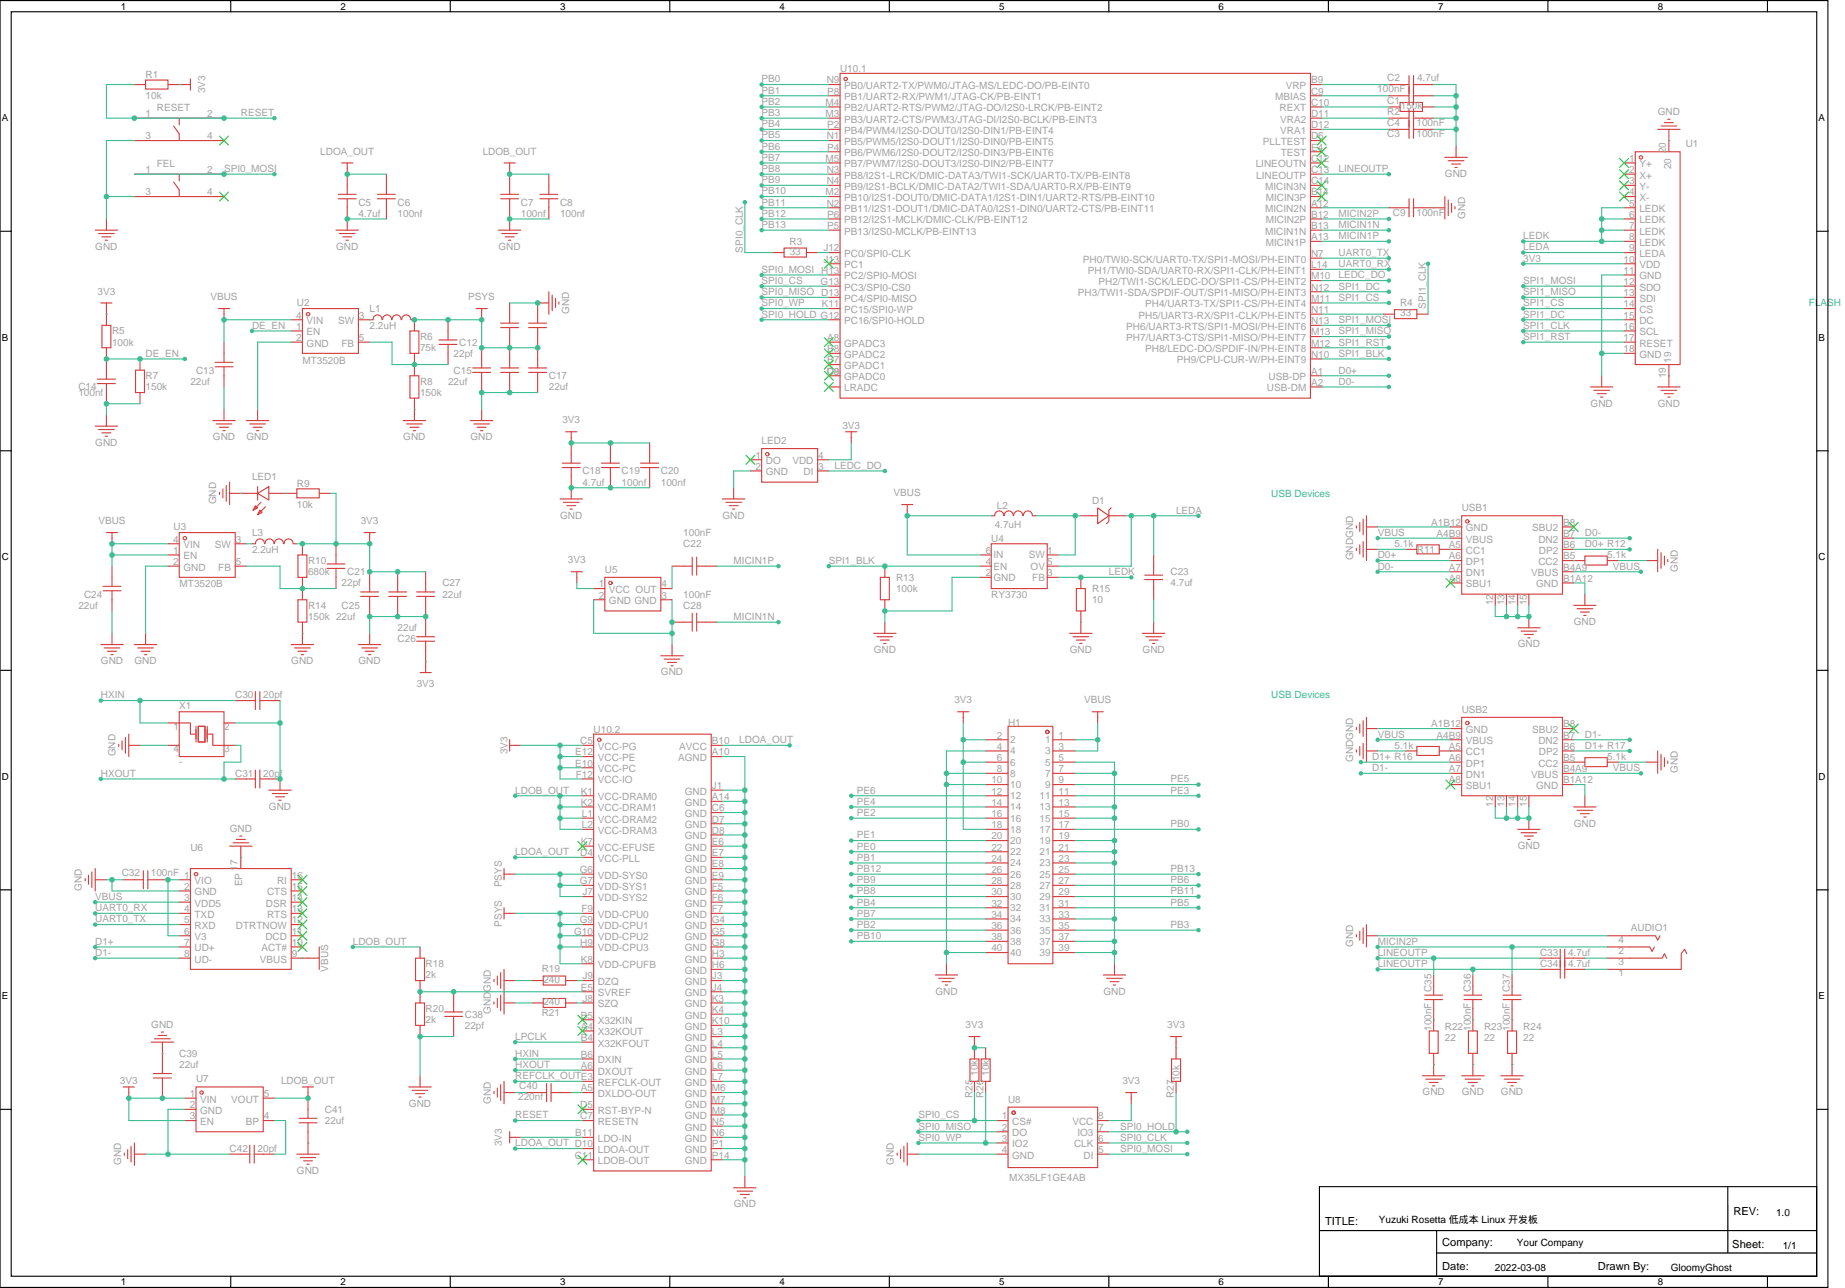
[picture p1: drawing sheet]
<svg xmlns="http://www.w3.org/2000/svg" width="581mm" height="406mm" viewBox="0 0 581 406" stroke-linecap="round" stroke-linejoin="round" font-family="sans-serif">
<defs><g id="words">
<g font-size="3.5">
<text x="546" y="382.8">REV:</text>
<text x="417.3" y="385.7">TITLE:</text>
<text x="454.2" y="392.4">Company:</text>
<text x="545.6" y="393">Sheet:</text>
<text x="454.2" y="400">Date:</text>
<text x="503.3" y="400.1">Drawn By:</text>
</g>
<g font-size="3.1">
<text x="38.1" y="3">1</text>
<text x="107.2" y="3">2</text>
<text x="176.4" y="3">3</text>
<text x="245.5" y="3">4</text>
<text x="314.7" y="3">5</text>
<text x="383.8" y="3">6</text>
<text x="453" y="3">7</text>
<text x="522.1" y="3">8</text>
<text x=".5" y="38.1">A</text>
<text x="572.7" y="38.1">A</text>
<text x=".5" y="107.3">B</text>
<text x="572.7" y="107.3">B</text>
<text x=".5" y="176.4">C</text>
<text x="572.7" y="176.4">C</text>
<text x=".5" y="245.5">D</text>
<text x="572.7" y="245.5">D</text>
<text x=".5" y="314.7">E</text>
<text x="572.7" y="314.7">E</text>
<text x="559.4" y="383">1.0</text>
<text x="434.3" y="385.1">Yuzuki Rosetta 低成本 Linux 开发板</text>
<text x="477.7" y="392.5">Your Company</text>
<text x="561.5" y="393.3">1/1</text>
<text x="470.8" y="400.4">2022-03-08</text>
<text x="526.2" y="400.3">GloomyGhost</text>
<text x="38.1" y="404.8">1</text>
<text x="107.2" y="404.8">2</text>
<text x="176.4" y="404.8">3</text>
<text x="245.5" y="404.8">4</text>
<text x="314.7" y="404.8">5</text>
<text x="383.8" y="404.8">6</text>
<text x="453" y="404.8">7</text>
<text x="522.1" y="404.8">8</text>
</g>
<g font-size="3.1" fill="#a2a2a2">
<text x="264.6" y="22.6">U10.1</text>
<text x="45.9" y="24.5">R1</text>
<text x="64.6" y="29.4" transform="rotate(-90 64.6 29.4)">3V3</text>
<text x="239.9" y="26">PB0</text>
<text x="239.9" y="29.5">PB1</text>
<text x="260.4" y="26.3">N9</text>
<text x="260.6" y="29.8">P8</text>
<text x="265.9" y="28.1">PB0/UART2-TX/PWM0/JTAG-MS/LEDC-DO/PB-EINT0</text>
<text x="405" y="28.1">VRP</text>
<text x="412.9" y="29.8">C9</text>
<text x="412.9" y="26.3">B9</text>
<text x="433.8" y="29.1">100nF</text>
<text x="436.9" y="25.6">C2</text>
<text x="446.3" y="25.6">4.7uf</text>
<text x="45.9" y="31.2">10k</text>
<text x="49.4" y="35.1">RESET</text>
<text x="239.9" y="33">PB2</text>
<text x="260" y="33.4">M4</text>
<text x="265.9" y="31.6">PB1/UART2-RX/PWM1/JTAG-CK/PB-EINT1</text>
<text x="265.9" y="35.1">PB2/UART2-RTS/PWM2/JTAG-DO/I2S0-LRCK/PB-EINT2</text>
<text x="401.6" y="31.6">MBIAS</text>
<text x="403" y="35.1">REXT</text>
<text x="412.9" y="33.4">C10</text>
<text x="436.9" y="32.6">C1</text>
<text x="441.2" y="34.4">150k</text>
<text x="45.9" y="36.9">1</text>
<text x="65.3" y="36.9">2</text>
<text x="75.8" y="36.6">RESET</text>
<text x="239.9" y="40.1">PB4</text>
<text x="239.9" y="36.6">PB3</text>
<text x="260" y="36.9">M3</text>
<text x="260.6" y="40.4">P2</text>
<text x="265.9" y="38.6">PB3/UART2-CTS/PWM3/JTAG-DI/I2S0-BCLK/PB-EINT3</text>
<text x="403.2" y="38.6">VRA2</text>
<text x="412.9" y="40.4">D12</text>
<text x="412.9" y="36.9">D11</text>
<text x="436.9" y="39.7">C4</text>
<text x="436.9" y="36.2">R2</text>
<text x="446.2" y="39.7">100nF</text>
<text x="522.1" y="36.4">GND</text>
<text x="45.9" y="43.9">3</text>
<text x="65.3" y="43.9">4</text>
<text x="239.9" y="47.1">PB6</text>
<text x="239.9" y="43.6">PB5</text>
<text x="260.4" y="43.9">N1</text>
<text x="260.6" y="47.5">P4</text>
<text x="265.9" y="42.2">PB4/PWM4/I2S0-DOUT0/I2S0-DIN1/PB-EINT4</text>
<text x="265.9" y="45.7">PB5/PWM5/I2S0-DOUT1/I2S0-DIN0/PB-EINT5</text>
<text x="397.8" y="45.7">PLLTEST</text>
<text x="403.2" y="42.2">VRA1</text>
<text x="412.9" y="47.5">E4</text>
<text x="412.9" y="43.9">D6</text>
<text x="436.9" y="43.2">C3</text>
<text x="446.2" y="43.2">100nF</text>
<text x="530.9" y="46.4">U1</text>
<text x="49.4" y="52.7">FEL</text>
<text x="100.9" y="48.7">LDOA_OUT</text>
<text x="152" y="48.7">LDOB_OUT</text>
<text x="239.9" y="50.7">PB7</text>
<text x="260" y="51">M5</text>
<text x="265.9" y="49.2">PB6/PWM6/I2S0-DOUT2/I2S0-DIN3/PB-EINT6</text>
<text x="265.9" y="52.8">PB7/PWM7/I2S0-DOUT3/I2S0-DIN2/PB-EINT7</text>
<text x="395.5" y="52.8">LINEOUTN</text>
<text x="403.4" y="49.2">TEST</text>
<text x="412.9" y="51">C12</text>
<text x="513.1" y="51">1</text>
<text x="516.4" y="52.8">Y+</text>
<text x="524.6" y="48.3" transform="rotate(-90 524.6 48.3)">20</text>
<text x="526.4" y="53.3" transform="rotate(-90 526.4 53.3)">20</text>
<text x="45.9" y="54.5">1</text>
<text x="65.3" y="54.5">2</text>
<text x="70.6" y="54.2">SPI0_MOSI</text>
<text x="239.9" y="57.7">PB9</text>
<text x="239.9" y="54.2">PB8</text>
<text x="260.4" y="54.5">N3</text>
<text x="260.4" y="58">N4</text>
<text x="265.9" y="56.3">PB8/I2S1-LRCK/DMIC-DATA3/TWI1-SCK/UART0-TX/PB-EINT8</text>
<text x="265.9" y="59.8">PB9/I2S1-BCLK/DMIC-DATA2/TWI1-SDA/UART0-RX/PB-EINT9</text>
<text x="395.7" y="56.3">LINEOUTP</text>
<text x="398.5" y="59.8">MICIN3N</text>
<text x="412.9" y="58">C14</text>
<text x="412.9" y="54.5">C13</text>
<text x="421.6" y="54.2">LINEOUTP</text>
<text x="455.1" y="55.8">GND</text>
<text x="513.1" y="54.5">2</text>
<text x="513.1" y="58">3</text>
<text x="516.4" y="56.3">X+</text>
<text x="516.4" y="59.8">Y-</text>
<text x="45.9" y="61.6">3</text>
<text x="65.3" y="61.6">4</text>
<text x="112.9" y="64.8">C5</text>
<text x="125.2" y="64.8">C6</text>
<text x="164" y="64.8">C7</text>
<text x="176.4" y="64.8">C8</text>
<text x="239.9" y="64.8">PB11</text>
<text x="239.9" y="61.2">PB10</text>
<text x="260" y="61.6">M2</text>
<text x="260.4" y="65.1">N2</text>
<text x="265.9" y="63.3">PB10/I2S1-DOUT0/DMIC-DATA1/I2S1-DIN1/UART2-RTS/PB-EINT10</text>
<text x="398.7" y="63.3">MICIN3P</text>
<text x="412.9" y="65.1">A12</text>
<text x="412.9" y="61.6">B14</text>
<text x="513.1" y="61.6">4</text>
<text x="513.1" y="65.1">5</text>
<text x="516.4" y="63.3">X-</text>
<text x="112.9" y="68.3">4.7uf</text>
<text x="125.2" y="68.3">100nf</text>
<text x="164" y="68.3">100nf</text>
<text x="176.4" y="68.3">100nf</text>
<text x="239.9" y="71.8">PB13</text>
<text x="239.9" y="68.3">PB12</text>
<text x="260.6" y="68.6">P6</text>
<text x="265.9" y="66.9">PB11/I2S1-DOUT1/DMIC-DATA0/I2S1-DIN0/UART2-CTS/PB-EINT11</text>
<text x="265.9" y="70.4">PB12/I2S1-MCLK/DMIC-CLK/PB-EINT12</text>
<text x="398.5" y="66.9">MICIN2N</text>
<text x="398.7" y="70.4">MICIN2P</text>
<text x="412.9" y="68.6">B12</text>
<text x="421.6" y="68.3">MICIN2P</text>
<text x="421.6" y="71.8">MICIN1N</text>
<text x="438.7" y="67.9">C9</text>
<text x="446.2" y="67.9">100nF</text>
<text x="461.5" y="68.9" transform="rotate(-90 461.5 68.9)">GND</text>
<text x="513.1" y="68.6">6</text>
<text x="516.4" y="66.9">LEDK</text>
<text x="516.4" y="70.4">LEDK</text>
<text x="248.7" y="77.1">R3</text>
<text x="260.6" y="72.2">P5</text>
<text x="265.9" y="73.9">PB13/I2S0-MCLK/PB-EINT13</text>
<text x="398.5" y="73.9">MICIN1N</text>
<text x="398.7" y="77.4">MICIN1P</text>
<text x="412.9" y="75.7">A13</text>
<text x="412.9" y="72.2">B13</text>
<text x="421.6" y="75.4">MICIN1P</text>
<text x="479.8" y="75.4">LEDK</text>
<text x="513.1" y="72.2">7</text>
<text x="513.1" y="75.7">8</text>
<text x="516.4" y="73.9">LEDK</text>
<text x="516.4" y="77.4">LEDK</text>
<text x="30" y="78.7">GND</text>
<text x="105.9" y="78.7">GND</text>
<text x="157" y="78.7">GND</text>
<text x="233.9" y="79.6" transform="rotate(-90 233.9 79.6)">SPI0_CLK</text>
<text x="248.7" y="80.3">33</text>
<text x="259.3" y="79.2">J12</text>
<text x="259.3" y="82.7">J13</text>
<text x="265.9" y="81">PC0/SPI0-CLK</text>
<text x="341.1" y="82.7">PH0/TWI0-SCK/UART0-TX/SPI1-MOSI/PH-EINT0</text>
<text x="412.9" y="81">N7</text>
<text x="421.6" y="80.7">UART0_TX</text>
<text x="479.8" y="78.9">LEDA</text>
<text x="479.8" y="82.4">3V3</text>
<text x="511.4" y="82.7">10</text>
<text x="513.1" y="79.2">9</text>
<text x="516.4" y="81">LEDA</text>
<text x="239.9" y="89.5">SPI0_CS</text>
<text x="239.9" y="85.9">SPI0_MOSI H13</text>
<text x="258.5" y="89.8">G13</text>
<text x="265.9" y="84.5">PC1</text>
<text x="265.9" y="88">PC2/SPI0-MOSI</text>
<text x="342.7" y="86.3">PH1/TWI0-SDA/UART0-RX/SPI1-CLK/PH-EINT1</text>
<text x="346" y="89.8">PH2/TWI1-SCK/LEDC-DO/SPI1-CS/PH-EINT2</text>
<text x="412.9" y="84.5">L14</text>
<text x="412.9" y="88">M10</text>
<text x="421.6" y="87.7">LEDC_DO</text>
<text x="421.6" y="84.2">UART0_RX</text>
<text x="479.8" y="89.5">SPI1_MOSI</text>
<text x="511.4" y="86.3">11</text>
<text x="511.4" y="89.8">12</text>
<text x="516.4" y="84.5">VDD</text>
<text x="516.4" y="88">GND</text>
<text x="30.7" y="92.8">3V3</text>
<text x="66.3" y="94.6">VBUS</text>
<text x="147.5" y="94.6">PSYS</text>
<text x="239.9" y="93">SPI0_MISO D13</text>
<text x="265.9" y="91.6">PC3/SPI0-CS0</text>
<text x="265.9" y="95.1">PC4/SPI0-MISO</text>
<text x="339.5" y="93.3">PH3/TWI1-SDA/SPDIF-OUT/SPI1-MISO/PH-EINT3</text>
<text x="412.9" y="91.6">N12</text>
<text x="412.9" y="95.1">M11</text>
<text x="421.6" y="91.2">SPI1_DC</text>
<text x="421.6" y="94.8">SPI1_CS</text>
<text x="479.8" y="93">SPI1_MISO</text>
<text x="511.4" y="93.3">13</text>
<text x="516.4" y="91.6">SDO</text>
<text x="516.4" y="95.1">SDI</text>
<text x="93.3" y="100.4">4</text>
<text x="93.5" y="96.5">U2</text>
<text x="113.1" y="100.4">3</text>
<text x="116.4" y="98.3">L1</text>
<text x="179.3" y="98.9" transform="rotate(-90 179.3 98.9)">GND</text>
<text x="239.9" y="100.1">SPI0_HOLD G12</text>
<text x="239.9" y="96.5">SPI0_WP</text>
<text x="258.8" y="96.9">K11</text>
<text x="265.9" y="98.6">PC15/SPI0-WP</text>
<text x="358.6" y="100.4">PH5/UART3-RX/SPI1-CLK/PH-EINT5</text>
<text x="360.7" y="96.9">PH4/UART3-TX/SPI1-CS/PH-EINT4</text>
<text x="412.9" y="98.6">N11</text>
<text x="421.6" y="101.8">SPI1_MOSI</text>
<text x="441" y="96.5">R4</text>
<text x="441" y="99.7">33</text>
<text x="449.1" y="97.2" transform="rotate(-90 449.1 97.2)">SPI1_CLK</text>
<text x="479.8" y="96.5">SPI1_CS</text>
<text x="479.8" y="100.1">SPI1_DC</text>
<text x="511.4" y="96.9">14</text>
<text x="511.4" y="100.4">15</text>
<text x="516.4" y="98.6">CS</text>
<text x="35.3" y="105.3">R5</text>
<text x="79.4" y="103.6">DE_EN</text>
<text x="93.3" y="103.9">1</text>
<text x="93.3" y="107.4">2</text>
<text x="96.6" y="105.7">EN</text>
<text x="96.6" y="102.1">VIN</text>
<text x="106.5" y="102.1">SW</text>
<text x="113.1" y="107.4">5</text>
<text x="116.4" y="103.6">2.2uH</text>
<text x="132.3" y="107.1">R6</text>
<text x="260.6" y="107.4">A8</text>
<text x="265.9" y="102.1">PC16/SPI0-HOLD</text>
<text x="354.7" y="103.9">PH6/UART3-RTS/SPI1-MOSI/PH-EINT6</text>
<text x="354.7" y="107.4">PH7/UART3-CTS/SPI1-MISO/PH-EINT7</text>
<text x="412.9" y="102.1">N13</text>
<text x="412.9" y="105.7">M13</text>
<text x="421.6" y="105.3">SPI1_MISO</text>
<text x="479.8" y="103.6">SPI1_CLK</text>
<text x="479.8" y="107.1">SPI1_RST</text>
<text x="511.4" y="103.9">16</text>
<text x="511.4" y="107.4">17</text>
<text x="516.4" y="102.1">DC</text>
<text x="516.4" y="105.7">SCL</text>
<text x="35.3" y="108.9">100k</text>
<text x="45.9" y="112.4">DE_EN</text>
<text x="96.6" y="109.2">GND</text>
<text x="107.6" y="109.2">FB</text>
<text x="132.3" y="110.6">75k</text>
<text x="142.9" y="112.4">22pf</text>
<text x="144.6" y="108.9">C12</text>
<text x="260.6" y="111">B8</text>
<text x="265.9" y="112.7">GPADC2</text>
<text x="265.9" y="109.2">GPADC3</text>
<text x="360.7" y="111">PH8/LEDC-DO/SPDIF-IN/PH-EINT8</text>
<text x="412.9" y="112.7">N10</text>
<text x="412.9" y="109.2">M12</text>
<text x="421.6" y="112.4">SPI1_BLK</text>
<text x="421.6" y="108.9">SPI1_RST</text>
<text x="511.4" y="111">18</text>
<text x="516.4" y="109.2">RESET</text>
<text x="516.4" y="112.7">GND</text>
<text x="45.9" y="119.5">R7</text>
<text x="61.7" y="117.7">C13</text>
<text x="95.2" y="114.5">MT3520B</text>
<text x="142.9" y="117.7">C15</text>
<text x="172.9" y="119.5">C17</text>
<text x="260.4" y="118">D9</text>
<text x="260.4" y="118">C8</text>
<text x="260.6" y="114.5">B7</text>
<text x="265.9" y="119.8">GPADC0</text>
<text x="265.9" y="116.3">GPADC1</text>
<text x="370.7" y="114.5">PH9/CPU-CUR-W/PH-EINT9</text>
<text x="399.5" y="119.8">USB-DP</text>
<text x="412.9" y="118">A1</text>
<text x="421.6" y="117.7">D0+</text>
<text x="524.6" y="119.2" transform="rotate(-90 524.6 119.2)">19</text>
<text x="526.4" y="114.2" transform="rotate(-90 526.4 114.2)">19</text>
<text x="24.7" y="123">C14</text>
<text x="24.7" y="124.7">100nf</text>
<text x="45.9" y="123">150k</text>
<text x="60" y="121.2">22uf</text>
<text x="132.3" y="121.2">R8</text>
<text x="132.3" y="124.7">150k</text>
<text x="141.1" y="121.2">22uf</text>
<text x="172.9" y="123">22uf</text>
<text x="265.9" y="123.3">LRADC</text>
<text x="399" y="123.3">USB-DM</text>
<text x="412.9" y="121.5">A2</text>
<text x="421.6" y="121.2">D0-</text>
<text x="501" y="128.1">GND</text>
<text x="522.1" y="128.1">GND</text>
<text x="177.1" y="133.4">3V3</text>
<text x="265.3" y="135.1">3V3</text>
<text x="30" y="140.4">GND</text>
<text x="67.1" y="138.7">GND</text>
<text x="77.6" y="138.7">GND</text>
<text x="127" y="138.7">GND</text>
<text x="148.2" y="138.7">GND</text>
<text x="239.9" y="139.9">LED2</text>
<text x="183.4" y="149.4">C18</text>
<text x="195.8" y="149.4">C19</text>
<text x="208.1" y="149.4">C20</text>
<text x="238" y="144.5">1</text>
<text x="238" y="148">2</text>
<text x="241.2" y="146.2">DO</text>
<text x="241.2" y="149.8">GND</text>
<text x="249.6" y="146.2">VDD</text>
<text x="253.1" y="149.8">DI</text>
<text x="257.7" y="148">3</text>
<text x="257.7" y="144.5">4</text>
<text x="262.8" y="147.7">LEDC_DO</text>
<text x="79.4" y="151.2">LED1</text>
<text x="93.5" y="153.3">R9</text>
<text x="183.4" y="153">4.7uf</text>
<text x="195.8" y="153">100nf</text>
<text x="208.1" y="153">100nf</text>
<text x="68.1" y="158.9" transform="rotate(-90 68.1 158.9)">GND</text>
<text x="93.5" y="160">10k</text>
<text x="281.5" y="156.3">VBUS</text>
<text x="314" y="160.2">L2</text>
<text x="344" y="158.6">D1</text>
<text x="370.4" y="161.8">LEDA</text>
<text x="460.4" y="161.1">USB1</text>
<text x="31" y="165.1">VBUS</text>
<text x="54.7" y="167.1">U3</text>
<text x="113.6" y="165.1">3V3</text>
<text x="176.4" y="163.4">GND</text>
<text x="227.6" y="163.4">GND</text>
<text x="313.3" y="166.3">4.7uH</text>
<text x="450.7" y="165.6">A1B12</text>
<text x="461.7" y="167.4">GND</text>
<text x="482.6" y="167.4">SBU2</text>
<text x="492.3" y="165.6">B8</text>
<text x="54.5" y="170.9">4</text>
<text x="57.7" y="172.7">VIN</text>
<text x="67.7" y="172.7">SW</text>
<text x="74.3" y="170.9">3</text>
<text x="79.4" y="168.8">L3</text>
<text x="215.2" y="172.4">C22</text>
<text x="215.2" y="168.8">100nF</text>
<text x="312.2" y="170.8">U4</text>
<text x="433.9" y="168.8">VBUS</text>
<text x="439.2" y="172.4">5.1k</text>
<text x="452.5" y="169.2">A4B9</text>
<text x="456.3" y="172.7">A5</text>
<text x="461.7" y="170.9">VBUS</text>
<text x="484.5" y="170.9">DN2</text>
<text x="492.3" y="169.2">B7</text>
<text x="492.3" y="172.7">B6</text>
<text x="499.2" y="168.8">D0-</text>
<text x="499.2" y="172.4">D0+ R12</text>
<text x="54.5" y="174.5">1</text>
<text x="54.5" y="178">2</text>
<text x="57.7" y="176.2">EN</text>
<text x="57.7" y="179.8">GND</text>
<text x="68.8" y="179.8">FB</text>
<text x="74.3" y="178">5</text>
<text x="79.4" y="174.1">2.2uH</text>
<text x="97" y="177.7">R10</text>
<text x="178.9" y="177.5">3V3</text>
<text x="231.1" y="177.7">MICIN1P</text>
<text x="261.1" y="177.7">SPI1_BLK</text>
<text x="310.5" y="178">4</text>
<text x="310.5" y="174.5">6</text>
<text x="312.9" y="179.4">EN</text>
<text x="312.9" y="175.9">IN</text>
<text x="324.1" y="175.9">SW</text>
<text x="324.6" y="179.4">OV</text>
<text x="329.8" y="174.5">1</text>
<text x="329.8" y="178">5</text>
<text x="426.2" y="176.5" transform="rotate(-90 426.2 176.5)">GNDGND</text>
<text x="433.9" y="179.4">D0-</text>
<text x="433.9" y="175.9">D0+</text>
<text x="446.3" y="174.1">R11</text>
<text x="456.3" y="179.8">A7</text>
<text x="456.3" y="176.2">A6</text>
<text x="461.7" y="178">DP1</text>
<text x="461.7" y="174.5">CC1</text>
<text x="484.5" y="178">CC2</text>
<text x="484.7" y="174.5">DP2</text>
<text x="492.3" y="176.2">B5</text>
<text x="492.3" y="179.8">B4A9</text>
<text x="506.2" y="175.9">5.1k</text>
<text x="508" y="179.4">VBUS</text>
<text x="56.6" y="185">MT3520B</text>
<text x="97" y="181.2">680k</text>
<text x="107.6" y="184.7">22pf</text>
<text x="109.4" y="181.2">C21</text>
<text x="139.3" y="184.7">C27</text>
<text x="188.6" y="185">1</text>
<text x="190.5" y="180.5">U5</text>
<text x="208.3" y="185">4</text>
<text x="282.2" y="183">R13</text>
<text x="310.5" y="181.5">2</text>
<text x="312.9" y="182.9">GND</text>
<text x="325.1" y="182.9">FB</text>
<text x="329.8" y="181.5">3</text>
<text x="349.2" y="181.2">LEDK</text>
<text x="368.7" y="181.2">C23</text>
<text x="368.7" y="184.7">4.7uf</text>
<text x="456.3" y="183.3">A8</text>
<text x="461.7" y="185">SBU1</text>
<text x="461.7" y="181.5">DN1</text>
<text x="482.2" y="181.5">VBUS</text>
<text x="483.8" y="185">GND</text>
<text x="492.3" y="183.3">B1A12</text>
<text x="528.5" y="180.1" transform="rotate(-90 528.5 180.1)">GND</text>
<text x="24.7" y="191.8">22uf</text>
<text x="26.5" y="188.2">C24</text>
<text x="97" y="191.8">R14</text>
<text x="107.6" y="191.8">C25</text>
<text x="139.3" y="188.2">22uf</text>
<text x="188.6" y="188.6">2</text>
<text x="191.8" y="186.8">VCC OUT</text>
<text x="191.8" y="190.3">GND GND</text>
<text x="208.3" y="188.6">3</text>
<text x="215.2" y="191.8">C28</text>
<text x="215.2" y="188.2">100nF</text>
<text x="282.2" y="186.5">100k</text>
<text x="312.2" y="188.4">RY3730</text>
<text x="344" y="186.5">R15</text>
<text x="344" y="190">10</text>
<text x="470.3" y="190.7" transform="rotate(-90 470.3 190.7)">12</text>
<text x="473.8" y="190.7" transform="rotate(-90 473.8 190.7)">13</text>
<text x="477.4" y="190.7" transform="rotate(-90 477.4 190.7)">14</text>
<text x="480.9" y="190.7" transform="rotate(-90 480.9 190.7)">15</text>
<text x="97" y="195.3">150k 22uf</text>
<text x="231.1" y="195.3">MICIN1N</text>
<text x="495.7" y="196.9">GND</text>
<text x="125.2" y="202.4">C26</text>
<text x="125.2" y="198.8">22uf</text>
<text x="478" y="203.9">GND</text>
<text x="31.8" y="209.2">GND</text>
<text x="42.4" y="209.2">GND</text>
<text x="91.8" y="209.2">GND</text>
<text x="112.9" y="209.2">GND</text>
<text x="275.2" y="205.7">GND</text>
<text x="336.9" y="205.7">GND</text>
<text x="359.9" y="205.7">GND</text>
<text x="208.2" y="212.8">GND</text>
<text x="31.7" y="220">HXIN</text>
<text x="74.1" y="220">C30</text>
<text x="82.9" y="220">20pf</text>
<text x="131.3" y="216.3">3V3</text>
<text x="300.6" y="221.6">3V3</text>
<text x="341.4" y="221.6">VBUS</text>
<text x="56.4" y="223.2">X1</text>
<text x="460.4" y="224.6">USB2</text>
<text x="54.7" y="229.9">1</text>
<text x="70.6" y="229.9">2</text>
<text x="187" y="230.8">U10.2</text>
<text x="314" y="232.7">2</text>
<text x="317.5" y="228.8">H1</text>
<text x="333.4" y="232.7">1</text>
<text x="433.9" y="232.3">VBUS</text>
<text x="450.7" y="229.1">A1B12</text>
<text x="452.5" y="232.7">A4B9</text>
<text x="461.7" y="230.9">GND</text>
<text x="482.6" y="230.9">SBU2</text>
<text x="492.3" y="229.1">B8</text>
<text x="492.3" y="232.7">B7</text>
<text x="499.2" y="232.3">D1-</text>
<text x="36.4" y="238.3" transform="rotate(-90 36.4 238.3)">GND</text>
<text x="54.7" y="236.9">4</text>
<text x="70.6" y="236.9">3</text>
<text x="159.9" y="237.6" transform="rotate(-90 159.9 237.6)">3V3</text>
<text x="181.2" y="238">E12</text>
<text x="182.8" y="234.4">C5</text>
<text x="188.3" y="239.7">VCC-PE</text>
<text x="188.3" y="236.2">VCC-PG</text>
<text x="213.6" y="239.7">AGND</text>
<text x="214" y="236.2">AVCC</text>
<text x="224.2" y="234.4">B10</text>
<text x="224.2" y="238">A10</text>
<text x="232.8" y="234.1">LDOA_OUT</text>
<text x="314" y="236.2">4</text>
<text x="314" y="239.7">6</text>
<text x="318.2" y="234.1">2</text>
<text x="318.2" y="237.6">4</text>
<text x="329.2" y="234.1">1</text>
<text x="329.2" y="237.6">3</text>
<text x="333.4" y="236.2">3</text>
<text x="333.4" y="239.7">5</text>
<text x="432.2" y="239.4">D1+ R16</text>
<text x="439.2" y="235.9">5.1k</text>
<text x="456.3" y="239.7">A6</text>
<text x="456.3" y="236.2">A5</text>
<text x="461.7" y="238">CC1</text>
<text x="461.7" y="234.4">VBUS</text>
<text x="484.5" y="234.4">DN2</text>
<text x="484.7" y="238">DP2</text>
<text x="492.3" y="236.2">B6</text>
<text x="492.3" y="239.7">B5</text>
<text x="499.2" y="235.9">D1+ R17</text>
<text x="506.2" y="239.4">5.1k</text>
<text x="31.7" y="244.7">HXOUT</text>
<text x="56.4" y="240.8">-</text>
<text x="74.1" y="244.7">C31</text>
<text x="82.9" y="244.7">20pf</text>
<text x="181.2" y="241.5">E10</text>
<text x="181.4" y="245">F12</text>
<text x="188.3" y="243.3">VCC-PC</text>
<text x="314" y="243.3">8</text>
<text x="318.2" y="241.1">6</text>
<text x="318.2" y="244.7">8</text>
<text x="329.2" y="241.1">5</text>
<text x="329.2" y="244.7">7</text>
<text x="333.4" y="243.3">7</text>
<text x="426.2" y="240" transform="rotate(-90 426.2 240)">GNDGND</text>
<text x="432.2" y="242.9">D1-</text>
<text x="456.3" y="243.3">A7</text>
<text x="461.7" y="245">DN1</text>
<text x="461.7" y="241.5">DP1</text>
<text x="482.2" y="245">VBUS</text>
<text x="484.5" y="241.5">CC2</text>
<text x="492.3" y="243.3">B4A9</text>
<text x="508" y="242.9">VBUS</text>
<text x="528.5" y="243.6" transform="rotate(-90 528.5 243.6)">GND</text>
<text x="162.3" y="250">LDOB_OUT</text>
<text x="182.9" y="250.3">K1</text>
<text x="188.3" y="246.8">VCC-IO</text>
<text x="215.7" y="250.3">GND</text>
<text x="224.2" y="248.5">J1</text>
<text x="269.9" y="250">PE6</text>
<text x="312.2" y="246.8">10</text>
<text x="312.2" y="250.3">12</text>
<text x="318.2" y="248.2">10</text>
<text x="318.2" y="251.7">12</text>
<text x="327.4" y="251.7">11</text>
<text x="329.2" y="248.2">9</text>
<text x="333.4" y="246.8">9</text>
<text x="333.4" y="250.3">11</text>
<text x="368.7" y="246.5">PE5</text>
<text x="368.7" y="250">PE3</text>
<text x="456.3" y="246.8">A8</text>
<text x="461.7" y="248.5">SBU1</text>
<text x="483.8" y="248.5">GND</text>
<text x="492.3" y="246.8">B1A12</text>
<text x="84.7" y="255.1">GND</text>
<text x="182.9" y="253.8">K2</text>
<text x="183.3" y="257.4">L1</text>
<text x="188.3" y="252.1">VCC-DRAM0</text>
<text x="188.3" y="255.6">VCC-DRAM1</text>
<text x="215.7" y="253.8">GND</text>
<text x="215.7" y="257.4">GND</text>
<text x="224.2" y="252.1">A14</text>
<text x="224.2" y="255.6">C6</text>
<text x="269.9" y="253.5">PE4</text>
<text x="269.9" y="257">PE2</text>
<text x="312.2" y="253.8">14</text>
<text x="312.2" y="257.4">16</text>
<text x="318.2" y="255.2">14</text>
<text x="327.4" y="255.2">13</text>
<text x="333.4" y="253.8">13</text>
<text x="333.4" y="257.4">15</text>
<text x="470.3" y="254.2" transform="rotate(-90 470.3 254.2)">12</text>
<text x="473.8" y="254.2" transform="rotate(-90 473.8 254.2)">13</text>
<text x="477.4" y="254.2" transform="rotate(-90 477.4 254.2)">14</text>
<text x="480.9" y="254.2" transform="rotate(-90 480.9 254.2)">15</text>
<text x="72.3" y="262.1">GND</text>
<text x="183.3" y="260.9">L2</text>
<text x="188.3" y="259.1">VCC-DRAM2</text>
<text x="188.3" y="262.7">VCC-DRAM3</text>
<text x="215.7" y="260.9">GND</text>
<text x="224.2" y="259.1">D7</text>
<text x="224.2" y="262.7">D8</text>
<text x="312.2" y="260.9">18</text>
<text x="318.2" y="258.8">16</text>
<text x="318.2" y="262.3">18</text>
<text x="327.4" y="258.8">15</text>
<text x="327.4" y="262.3">17</text>
<text x="333.4" y="260.9">17</text>
<text x="368.7" y="260.6">PB0</text>
<text x="495.7" y="260.4">GND</text>
<text x="60" y="268.2">U6</text>
<text x="162.3" y="269.4">LDOA_OUT</text>
<text x="182.8" y="269.7">D4</text>
<text x="182.9" y="266.2">K7</text>
<text x="188.3" y="267.9">VCC-EFUSE</text>
<text x="215.7" y="264.4">GND</text>
<text x="215.7" y="267.9">GND</text>
<text x="224.2" y="266.2">E6</text>
<text x="224.2" y="269.7">E7</text>
<text x="269.9" y="264.1">PE1</text>
<text x="269.9" y="267.6">PE0</text>
<text x="312.2" y="264.4">20</text>
<text x="312.2" y="267.9">22</text>
<text x="318.2" y="265.8">20</text>
<text x="318.2" y="269.4">22</text>
<text x="327.4" y="265.8">19</text>
<text x="327.4" y="269.4">21</text>
<text x="333.4" y="264.4">19</text>
<text x="333.4" y="267.9">21</text>
<text x="478" y="267.4">GND</text>
<text x="74.8" y="274.3" transform="rotate(-90 74.8 274.3)">17</text>
<text x="182.6" y="275">G6</text>
<text x="188.3" y="271.5">VCC-PLL</text>
<text x="215.7" y="271.5">GND</text>
<text x="215.7" y="275">GND</text>
<text x="224.2" y="273.2">E8</text>
<text x="269.9" y="271.2">PB1</text>
<text x="269.9" y="274.7">PB12</text>
<text x="312.2" y="271.5">24</text>
<text x="312.2" y="275">26</text>
<text x="318.2" y="272.9">24</text>
<text x="327.4" y="272.9">23</text>
<text x="333.4" y="271.5">23</text>
<text x="333.4" y="275">25</text>
<text x="368.7" y="274.7">PB13</text>
<text x="25.8" y="280.6" transform="rotate(-90 25.8 280.6)">GND</text>
<text x="38.3" y="276.1">C32</text>
<text x="47.5" y="276.1">100nF 1</text>
<text x="58" y="280.3">2</text>
<text x="61.3" y="278.5">VIO</text>
<text x="76.2" y="279.2" transform="rotate(-90 76.2 279.2)">EP</text>
<text x="87.3" y="278.5">RI</text>
<text x="91.9" y="280.3">15</text>
<text x="91.9" y="276.8">16</text>
<text x="158.1" y="279.5" transform="rotate(-90 158.1 279.5)">PSYS</text>
<text x="182.6" y="278.5">G7</text>
<text x="188.3" y="276.8">VDD-SYS0</text>
<text x="188.3" y="280.3">VDD-SYS1</text>
<text x="215.7" y="278.5">GND</text>
<text x="224.2" y="276.8">E9</text>
<text x="224.2" y="280.3">F5</text>
<text x="269.9" y="278.2">PB9</text>
<text x="269.9" y="281.7">PB8</text>
<text x="312.2" y="278.5">28</text>
<text x="318.2" y="276.4">26</text>
<text x="318.2" y="279.9">28</text>
<text x="327.4" y="276.4">25</text>
<text x="327.4" y="279.9">27</text>
<text x="333.4" y="278.5">27</text>
<text x="368.7" y="278.2">PB6</text>
<text x="368.7" y="281.7">PB11</text>
<text x="30" y="287">UART0_RX</text>
<text x="30" y="283.5">VBUS</text>
<text x="58" y="283.8">3</text>
<text x="58" y="287.4">4</text>
<text x="61.3" y="282.1">GND</text>
<text x="61.3" y="285.6">VDD5</text>
<text x="83.8" y="285.6">DSR</text>
<text x="84.1" y="282.1">CTS</text>
<text x="91.9" y="287.4">13</text>
<text x="91.9" y="283.8">14</text>
<text x="183.1" y="287.4">F9</text>
<text x="183.5" y="282.1">J7</text>
<text x="188.3" y="283.8">VDD-SYS2</text>
<text x="215.7" y="282.1">GND</text>
<text x="215.7" y="285.6">GND</text>
<text x="224.2" y="283.8">F6</text>
<text x="224.2" y="287.4">F7</text>
<text x="269.9" y="285.3">PB4</text>
<text x="312.2" y="282.1">30</text>
<text x="312.2" y="285.6">32</text>
<text x="318.2" y="283.5">30</text>
<text x="318.2" y="287">32</text>
<text x="327.4" y="283.5">29</text>
<text x="327.4" y="287">31</text>
<text x="333.4" y="282.1">29</text>
<text x="333.4" y="285.6">31</text>
<text x="368.7" y="285.3">PB5</text>
<text x="30" y="290.6">UART0_TX</text>
<text x="58" y="290.9">5</text>
<text x="61.3" y="289.1">TXD</text>
<text x="61.3" y="292.6">RXD</text>
<text x="74.3" y="292.6">DTRTNOW</text>
<text x="84.1" y="289.1">RTS</text>
<text x="91.9" y="290.9">12</text>
<text x="158.1" y="291.9" transform="rotate(-90 158.1 291.9)">PSYS</text>
<text x="182.6" y="290.9">G9</text>
<text x="188.3" y="289.1">VDD-CPU0</text>
<text x="188.3" y="292.6">VDD-CPU1</text>
<text x="215.7" y="289.1">GND</text>
<text x="215.7" y="292.6">GND</text>
<text x="224.2" y="290.9">G4</text>
<text x="269.9" y="288.8">PB7</text>
<text x="269.9" y="292.3">PB2</text>
<text x="312.2" y="289.1">34</text>
<text x="312.2" y="292.6">36</text>
<text x="318.2" y="290.5">34</text>
<text x="327.4" y="290.5">33</text>
<text x="333.4" y="289.1">33</text>
<text x="333.4" y="292.6">35</text>
<text x="368.7" y="292.3">PB3</text>
<text x="513.7" y="293.3">AUDIO1</text>
<text x="30" y="297.6">D1+</text>
<text x="58" y="294.4">6</text>
<text x="58" y="297.9">7</text>
<text x="61.3" y="296.2">V3</text>
<text x="61.3" y="299.7">UD+</text>
<text x="82.4" y="299.7">ACT#</text>
<text x="83.6" y="296.2">DCD</text>
<text x="91.9" y="297.9">10</text>
<text x="91.9" y="294.4">11</text>
<text x="111.1" y="297.6">LDOB_OUT</text>
<text x="180.8" y="294.4">G10</text>
<text x="182.8" y="297.9">H9</text>
<text x="188.3" y="296.2">VDD-CPU2</text>
<text x="188.3" y="299.7">VDD-CPU3</text>
<text x="215.7" y="296.2">GND</text>
<text x="215.7" y="299.7">GND</text>
<text x="224.2" y="294.4">G5</text>
<text x="224.2" y="297.9">G8</text>
<text x="269.9" y="295.8">PB10</text>
<text x="312.2" y="296.2">38</text>
<text x="312.2" y="299.7">40</text>
<text x="318.2" y="294.1">36</text>
<text x="318.2" y="297.6">38</text>
<text x="327.4" y="294.1">35</text>
<text x="327.4" y="297.6">37</text>
<text x="333.4" y="296.2">37</text>
<text x="333.4" y="299.7">39</text>
<text x="426.2" y="298.2" transform="rotate(-90 426.2 298.2)">GND</text>
<text x="433.9" y="297.6">MICIN2P</text>
<text x="509.8" y="296.9">4</text>
<text x="30" y="301.1">D1-</text>
<text x="58" y="301.5">8</text>
<text x="61.3" y="303.2">UD-</text>
<text x="81.8" y="303.2">VBUS</text>
<text x="91.9" y="301.5">9</text>
<text x="134.1" y="304.7">R18</text>
<text x="182.9" y="303.2">K8</text>
<text x="188.3" y="305">VDD-CPUFB</text>
<text x="215.7" y="303.2">GND</text>
<text x="224.2" y="301.5">H3</text>
<text x="224.2" y="305">H6</text>
<text x="318.2" y="301.1">40</text>
<text x="327.4" y="301.1">39</text>
<text x="433.9" y="301.1">LINEOUTP</text>
<text x="433.9" y="304.7">LINEOUTP</text>
<text x="485.1" y="301.1">C33</text>
<text x="485.1" y="304.7">C34</text>
<text x="493.9" y="301.1">4.7uf</text>
<text x="493.9" y="304.7">4.7uf</text>
<text x="509.8" y="304">3</text>
<text x="509.8" y="300.4">2</text>
<text x="103.4" y="306.1" transform="rotate(-90 103.4 306.1)">VBUS</text>
<text x="134.1" y="308.2">2k</text>
<text x="170.6" y="306.1">R19</text>
<text x="171.1" y="309.6">240</text>
<text x="183.5" y="308.5">J9</text>
<text x="188.3" y="310.3">DZQ</text>
<text x="215.7" y="306.8">GND</text>
<text x="215.7" y="310.3">GND</text>
<text x="224.2" y="308.5">J3</text>
<text x="509.8" y="307.5">1</text>
<text x="154.6" y="312.4" transform="rotate(-90 154.6 312.4)">GND</text>
<text x="171.1" y="316.6">240</text>
<text x="182.9" y="312">E5</text>
<text x="183.5" y="315.6">J8</text>
<text x="188.3" y="313.8">SVREF</text>
<text x="188.3" y="317.3">SZQ</text>
<text x="215.7" y="313.8">GND</text>
<text x="215.7" y="317.3">GND</text>
<text x="224.2" y="312">J4</text>
<text x="224.2" y="315.6">K3</text>
<text x="294.6" y="313.3">GND</text>
<text x="347.5" y="313.3">GND</text>
<text x="450.9" y="312.4" transform="rotate(-90 450.9 312.4)">C35</text>
<text x="463.2" y="312.4" transform="rotate(-90 463.2 312.4)">C36</text>
<text x="475.6" y="312.4" transform="rotate(-90 475.6 312.4)">C37</text>
<text x="47.7" y="323.9">GND</text>
<text x="134.1" y="318.8">R20</text>
<text x="134.1" y="322.3">2k</text>
<text x="146.4" y="320.5">C38</text>
<text x="154.6" y="319.4" transform="rotate(-90 154.6 319.4)">GND</text>
<text x="170.6" y="320.2">R21</text>
<text x="182.9" y="320.9">B5</text>
<text x="188.3" y="322.6">X32KIN</text>
<text x="215.7" y="320.9">GND</text>
<text x="224.2" y="319.1">K4</text>
<text x="224.2" y="322.6">K10</text>
<text x="304.1" y="323.9">3V3</text>
<text x="367.6" y="323.9">3V3</text>
<text x="146.4" y="324.1">22pf</text>
<text x="162.3" y="327.6">LPCLK</text>
<text x="182.9" y="324.4">A4</text>
<text x="182.9" y="327.9">B4</text>
<text x="188.3" y="326.2">X32KOUT</text>
<text x="188.3" y="329.7">X32KFOUT</text>
<text x="215.7" y="324.4">GND</text>
<text x="215.7" y="327.9">GND</text>
<text x="224.2" y="326.2">L3</text>
<text x="224.2" y="329.7">L4</text>
<text x="450.9" y="324.7" transform="rotate(-90 450.9 324.7)">100nF</text>
<text x="455.1" y="324.4">R22</text>
<text x="455.1" y="327.9">22</text>
<text x="463.2" y="324.7" transform="rotate(-90 463.2 324.7)">100nF</text>
<text x="467.4" y="324.4">R23</text>
<text x="467.4" y="327.9">22</text>
<text x="475.6" y="324.7" transform="rotate(-90 475.6 324.7)">100nF</text>
<text x="479.8" y="324.4">R24</text>
<text x="479.8" y="327.9">22</text>
<text x="56.4" y="332.9">C39</text>
<text x="162.3" y="332.9">HXIN</text>
<text x="182.9" y="333.2">B6</text>
<text x="188.3" y="335">DXIN</text>
<text x="215.7" y="331.4">GND</text>
<text x="215.7" y="335">GND</text>
<text x="224.2" y="333.2">L5</text>
<text x="37.8" y="341.5">3V3</text>
<text x="56.4" y="336.4">22uf</text>
<text x="61.7" y="340.9">U7</text>
<text x="88.5" y="341.5">LDOB_OUT</text>
<text x="162.3" y="336.4">HXOUT</text>
<text x="162.3" y="339.9">REFCLK_OUTE3</text>
<text x="182.9" y="336.7">A6</text>
<text x="188.3" y="338.5">DXOUT</text>
<text x="215.7" y="338.5">GND</text>
<text x="224.2" y="336.7">L6</text>
<text x="224.2" y="340.3">L7</text>
<text x="308" y="338.8" transform="rotate(-90 308 338.8)">10k</text>
<text x="311.5" y="338.8" transform="rotate(-90 311.5 338.8)">10k</text>
<text x="353.5" y="341.5">3V3</text>
<text x="371.5" y="340.6" transform="rotate(-90 371.5 340.6)">10k</text>
<text x="59.8" y="345.6">1</text>
<text x="63" y="347.3">VIN</text>
<text x="72.8" y="347.3">VOUT</text>
<text x="83.1" y="345.6">5</text>
<text x="154.6" y="347.6" transform="rotate(-90 154.6 347.6)">GND</text>
<text x="163.2" y="346.6">220nf</text>
<text x="163.6" y="343.1">C40</text>
<text x="182.9" y="343.8">A5</text>
<text x="188.3" y="342">REFCLK-OUT</text>
<text x="188.3" y="345.6">DXLDO-OUT</text>
<text x="215.7" y="342">GND</text>
<text x="215.7" y="345.6">GND</text>
<text x="224.2" y="343.8">M6</text>
<text x="224.2" y="347.3">M7</text>
<text x="306.3" y="345.9" transform="rotate(-90 306.3 345.9)">R25</text>
<text x="309.8" y="345.9" transform="rotate(-90 309.8 345.9)">R26</text>
<text x="317.5" y="347.3">U8</text>
<text x="369.8" y="345.9" transform="rotate(-90 369.8 345.9)">R27</text>
<text x="448.1" y="345">GND</text>
<text x="460.4" y="345">GND</text>
<text x="472.8" y="345">GND</text>
<text x="59.8" y="352.6">3</text>
<text x="59.8" y="349.1">2</text>
<text x="63" y="350.9">GND</text>
<text x="83.1" y="352.6">4</text>
<text x="102.3" y="350.5">C41</text>
<text x="128.8" y="348.6">GND</text>
<text x="162.3" y="352.3">RESET</text>
<text x="182.8" y="349.1">D5</text>
<text x="182.8" y="352.6">C7</text>
<text x="188.3" y="350.9">RST-BYP-N</text>
<text x="215.7" y="349.1">GND</text>
<text x="215.7" y="352.6">GND</text>
<text x="224.2" y="350.9">M8</text>
<text x="289.3" y="352.3">SPI0_CS</text>
<text x="315.6" y="352.6">1</text>
<text x="345.9" y="352.6">8</text>
<text x="63" y="354.4">EN</text>
<text x="77.4" y="354.4">BP</text>
<text x="102.3" y="354.1">22uf</text>
<text x="181.2" y="357.9">B11</text>
<text x="188.3" y="354.4">RESETN</text>
<text x="188.3" y="359.7">LDO-IN</text>
<text x="215.7" y="356.1">GND</text>
<text x="215.7" y="359.7">GND</text>
<text x="224.2" y="354.4">N5</text>
<text x="224.2" y="357.9">N6</text>
<text x="289.3" y="355.8">SPI0_MISO</text>
<text x="289.3" y="359.3">SPI0_WP</text>
<text x="315.6" y="356.1">2</text>
<text x="315.6" y="359.7">3</text>
<text x="318.8" y="354.4">CS#</text>
<text x="318.8" y="357.9">DO</text>
<text x="337.8" y="354.4">VCC</text>
<text x="339.3" y="357.9">IO3</text>
<text x="345.9" y="359.7">6</text>
<text x="345.9" y="356.1">7</text>
<text x="352.8" y="359.3">SPI0_CLK</text>
<text x="352.8" y="355.8">SPI0_HOLD</text>
<text x="72.3" y="362.9">C42</text>
<text x="81.1" y="362.9">20pf</text>
<text x="158.1" y="361" transform="rotate(-90 158.1 361)">3V3</text>
<text x="162.3" y="361.1">LDOA_OUT D10</text>
<text x="181" y="365">C11</text>
<text x="188.3" y="363.2">LDOA-OUT</text>
<text x="215.7" y="363.2">GND</text>
<text x="224.2" y="361.4">P1</text>
<text x="224.2" y="365">P14</text>
<text x="315.6" y="363.2">4</text>
<text x="318.8" y="361.4">IO2</text>
<text x="318.8" y="365">GND</text>
<text x="338.3" y="361.4">CLK</text>
<text x="341.3" y="365">DI</text>
<text x="345.9" y="363.2">5</text>
<text x="352.8" y="362.9">SPI0_MOSI</text>
<text x="38.1" y="367" transform="rotate(-90 38.1 367)">GND</text>
<text x="93.5" y="369.7">GND</text>
<text x="188.3" y="366.7">LDOB-OUT</text>
<text x="215.7" y="366.7">GND</text>
<text x="281.6" y="367" transform="rotate(-90 281.6 367)">GND</text>
<text x="317.8" y="372">MX35LF1GE4AB</text>
<text x="231.1" y="380.3">GND</text>
</g>
<g font-size="3.1" fill="#3dbc91">
<text x="569.7" y="96.5">FLASH</text>
<text x="400.4" y="156.5">USB Devices</text>
<text x="400.4" y="220">USB Devices</text>
</g>
</g></defs>
<g fill="none" stroke="#d43d3d" stroke-width=".35">
<path d="M42.3 37.2h28.3M42.3 26.6h3.6M45.9 25.2h7v2.8h-7zM52.9 26.6h7.1M54.7 39.7l1.7 2.5v2.1M56.4 37.2v2.1M60 24.9v3.5M261.1 37.2h3.5M261.1 26.6h3.5M261.1 30.2h3.5M261.1 33.7h3.5M264.6 23.1h148.1v102.3h-148.1z"/>
<path d="M412.7 37.2h3.6M412.7 26.6h3.6M412.7 30.2h3.6M412.7 33.7h3.6M437.4 37.2h6.4M437.4 26.6h6.4M437.4 30.2h6.4M437.4 33.7h3.6M441 32.3h7v2.8h-7zM443.8 23.8v9.2M443.8 34.4v9.2M445.2 37.2h6.4"/>
<path d="M445.2 26.6h6.4M445.2 30.2h6.4M445.2 23.8v9.2M445.2 34.4v9.2M448 33.7h3.6M523.2 39.7h4.9M524.2 38.6h2.8M525.3 37.6h.7M42.3 44.3h28.3M42.3 54.9h28.3M54.7 57.3l1.7 2.5v2.1M56.4 54.9v2.1"/>
<path d="M107.6 51.3h3.5M109.4 51.3v9.9M121.7 54.9v6.3M158.7 51.3h3.6M160.5 51.3v9.9M172.9 54.9v6.3M261.1 51.3h3.5M261.1 44.3h3.5M261.1 54.9h3.5M261.1 40.7h3.5M261.1 47.8h3.5M261.1 58.4h3.5"/>
<path d="M412.7 51.3h3.6M412.7 44.3h3.6M412.7 54.9h3.6M412.7 40.7h3.6M412.7 47.8h3.6M412.7 58.4h3.6M437.4 40.7h6.4M445.2 40.7h6.4M455.1 49.6h7M456.1 50.6h5M457.2 51.7h2.8M458.3 52.7h.7"/>
<path d="M458.6 46v3.6M511.5 51.3h3.6M511.5 54.9h3.6M511.5 58.4h3.6M515.1 47.8h14.1v67h-14.1zM522.1 40.7h7.1M525.6 40.7v7.1M30 72.5h7M31 73.6h5M32.1 74.6h2.8M33.2 75.7h.7M33.5 69v3.5"/>
<path d="M42.3 61.9h28.3M105.8 72.5h7.1M106.5 61.2h5.7M106.5 62.6h5.7M106.9 73.6h4.9M107.9 74.6h2.9M109 75.7h.7M109.4 62.6v9.9M118.9 61.2h5.6M118.9 62.6h5.6M121.7 62.6v6.4M157 72.5h7"/>
<path d="M157.7 61.2h5.6M157.7 62.6h5.6M158 73.6h5M159.1 74.6h2.8M160.2 75.7h.7M160.5 62.6v9.9M170 61.2h5.7M170 62.6h5.7M172.9 62.6v6.4M243.4 79.6h3.5M246.9 78.1h7.1v2.9h-7.1zM254 79.6h3.5"/>
<path d="M261.1 72.5h3.5M261.1 61.9h3.5M261.1 79.6h3.5M261.1 65.4h3.5M261.1 69h3.5M412.7 72.5h3.6M412.7 61.9h3.6M412.7 65.4h3.6M412.7 69h3.6M412.7 76h3.6M437.4 65.4h6.4M443.8 62.6v5.7"/>
<path d="M445.2 65.4h9.9M445.2 62.6v5.7M455.1 61.9v7.1M456.1 63v4.9M457.2 64v2.9M458.3 65.1v.7M511.5 72.5h3.6M511.5 61.9h3.6M511.5 79.6h3.6M511.5 65.4h3.6M511.5 69h3.6M511.5 76h3.6"/>
<path d="M31.7 95.4h3.6M33.5 95.4v7.1M68.8 97.2h3.5M70.6 97.2v3.5M95.2 97.2h17.7v14.1h-17.7zM149.9 97.2h3.6M151.7 97.2v3.5M160.5 95.4v6.4M172.9 95.4h-3.6v6.4M172.9 91.9v7.1M173.9 93v4.9M175 94v2.8"/>
<path d="M176 95.1v.7M261.1 97.2h3.5M261.1 83.1h3.5M261.1 86.6h3.5M261.1 90.1h3.5M261.1 93.7h3.5M412.7 95.4h3.6M412.7 81.3h3.6M412.7 84.8h3.6M412.7 88.4h3.6M412.7 91.9h3.6M412.7 99h3.6"/>
<path d="M435.7 99h3.5M439.2 97.5h7.1v2.9h-7.1zM446.3 99h3.5M511.5 97.2h3.6M511.5 83.1h3.6M511.5 86.6h3.6M511.5 90.1h3.6M511.5 93.7h3.6M30.7 119.4h5.6M32.1 102.5h2.8v7h-2.8zM33.5 109.5v9.9M42.7 116.6h2.8v7h-2.8z"/>
<path d="M44.1 113.1v3.5M67.7 115.5h5.7M67.7 114.1h5.7M70.6 107.8v6.3M70.6 115.5v6.4M91.7 100.7h3.5M91.7 104.2h3.5M91.7 107.8h3.5M112.9 107.8h3.5M120.3 100.7a1.41 1.41 0 0 0-1.4-1.5 1.41 1.41 0 0 0-1.4 1.5h-4.6M120.5 100.7a1.41 1.41 0 0 1 1.4-1.5 1.41 1.41 0 0 1 1.4 1.5M123.5 100.7a1.41 1.41 0 0 1 1.4-1.5 1.41 1.41 0 0 1 1.4 1.5"/>
<path d="M126.5 100.7a1.41 1.41 0 0 1 1.4-1.5 1.41 1.41 0 0 1 1.4 1.5M129.1 104.2h2.8v7.1h-2.8zM129.1 118.4h2.8v7h-2.8zM129.5 100.7h1v3.5M130.5 111.3v7.1M138.3 107.1h5.6M138.3 108.5h5.6M141.1 100.7v6.4M141.1 108.5v6.3M148.9 117.3h5.6M148.9 115.9h5.6M151.7 109.5v6.4"/>
<path d="M151.7 117.3v6.3M157.7 117.3h5.6M157.7 115.9h5.6M157.7 101.8h5.6M157.7 103.2h5.6M160.5 103.2v12.7M160.5 117.3v6.3M166.5 117.3h5.7M166.5 115.9h5.7M166.5 101.8h5.7M166.5 103.2h5.7M169.3 103.2v12.7"/>
<path d="M169.3 117.3v6.3M261.1 100.7h3.5M261.1 107.8h3.5M261.1 118.4h3.5M261.1 114.8h3.5M261.1 111.3h3.5M412.7 113.1h3.6M412.7 102.5h3.6M412.7 106h3.6M412.7 109.5h3.6M412.7 118.4h3.6M504.5 118.4v3.5"/>
<path d="M511.5 100.7h3.6M511.5 104.2h3.6M511.5 107.8h3.6M511.5 111.3h3.6M525.6 114.8v7.1M30 134.2h7M30.7 120.8h5.6M31 135.3h5M32.1 136.3h2.8M33.2 137.4h.7M33.5 120.8v6.4M33.5 130.7v3.5"/>
<path d="M44.1 123.6v3.6M67 132.5h7.1M68.1 133.5h4.9M69.1 134.6h2.9M70.2 135.6h.7M70.6 128.9v3.6M77.6 132.5h7.1M78.7 133.5h4.9M79.7 134.6h2.8M80.8 135.6h.7M81.1 128.9v3.6M127 132.5h7.1"/>
<path d="M128.1 133.5h4.9M129.1 134.6h2.8M130.2 135.6h.7M130.5 125.4v7.1M148.2 132.5h7M149.2 133.5h5M150.3 134.6h2.8M151.3 135.6h.7M151.7 128.9v3.6M178.2 136h3.5M179.9 136v9.9M192.3 139.5v6.4"/>
<path d="M204.6 139.5v6.4M261.1 121.9h3.5M266.3 136h3.6M268.1 136v3.5M412.7 121.9h3.6M500.9 121.9h7.1M502 122.9h4.9M503.1 124h2.8M504.1 125.1h.7M522.1 121.9h7.1M523.2 122.9h4.9M524.2 124h2.8"/>
<path d="M525.3 125.1h.7M69.1 155v.8M70.2 154v2.8M71.3 152.9v5M72.3 155.4h8.8M72.3 151.9v7M80.4 159.3l.7 .7-1.4 .7zM81.1 155.4l3.6-2.1v4.2zM81.1 153.3v4.2M82.2 158.2l-2.5 2.5M83.6 159.6l-2.5 2.5M84.7 155.4h8.8"/>
<path d="M93.5 154h7v2.8h-7zM100.5 155.4h3.6M176.4 157.2h7M177.1 145.9h5.6M177.1 147.3h5.6M177.4 158.2h5M178.5 159.3h2.8M179.9 147.3v9.9M189.4 145.9h5.7M189.4 147.3h5.7M192.3 147.3v6.3M201.8 145.9h5.6"/>
<path d="M201.8 147.3h5.6M204.6 147.3v6.3M227.5 157.2h7.1M228.6 158.2h4.9M229.7 159.3h2.8M231.1 153.6v3.6M236.4 144.8h3.5M236.4 148.3h3.5M239.9 141.3h17.6v10.6h-17.6zM257.5 144.8h3.6M257.5 148.3h3.6M284 158.9h3.5"/>
<path d="M285.8 158.9v3.6M345.7 160l3.5 2.5-3.5 2.4zM350 160l-.8 .7v3.5l-.7 .7M33.5 167.7h3.5M35.3 167.7v3.6M35.3 178.3v6.4M52.9 171.3h3.5M52.9 174.8h3.5M52.9 178.3h3.5M56.4 167.7h17.7v14.2h-17.7zM74.1 171.3h3.5M74.1 178.3h3.5"/>
<path d="M79.4 171.3h1M80.5 171.3a1.41 1.41 0 0 1 1.4-1.6 1.41 1.41 0 0 1 1.4 1.6M81.8 160.7l.7 .7-1.4 .7zM83.5 171.3a1.41 1.41 0 0 1 1.4-1.6 1.41 1.41 0 0 1 1.4 1.6M86.5 171.3a1.41 1.41 0 0 1 1.4-1.6 1.41 1.41 0 0 1 1.4 1.6M89.5 171.3a1.41 1.41 0 0 1 1.4-1.6 1.41 1.41 0 0 1 1.4 1.6M92.4 171.3h1.1M93.8 174.8h2.9v7.1h-2.9zM95.2 171.3v3.5M103 177.6h5.7M103 179h5.7M105.8 171.3v6.3"/>
<path d="M105.8 179v6.4M114.7 167.7h3.5M116.4 167.7v3.6M179.6 160.3h.7M211.7 178.3h6.3M218 175.5v5.7M219.4 178.3h6.4M219.4 175.5v5.7M230.7 160.3h.7M278.7 178.3v3.6M308.7 174.8h3.5M308.7 178.3h3.5"/>
<path d="M312.2 171.3h17.6v14.1h-17.6zM312.2 162.5h1.1M313.3 162.4a1.41 1.41 0 0 1 1.4-1.5 1.41 1.41 0 0 1 1.4 1.5M316.3 162.4a1.41 1.41 0 0 1 1.4-1.5 1.41 1.41 0 0 1 1.4 1.5M319.3 162.4a1.41 1.41 0 0 1 1.4-1.5 1.41 1.41 0 0 1 1.4 1.5M322.3 162.4a1.41 1.41 0 0 1 1.4-1.5 1.41 1.41 0 0 1 1.4 1.5M325.3 162.5h1M329.8 174.8h3.6M329.8 178.3h3.6M340.4 162.5h5.3M349.2 162.5h5.3M363.4 174.8v6.4"/>
<path d="M427.2 165.6v.7M427.2 172.7v.7M428.3 164.6v2.8M428.3 171.6v2.8M429.3 163.5v5M429.3 170.6v4.9M430.4 162.5v14.1M430.4 166h3.5M430.4 173h3.5M442.7 173h3.6M446.3 171.6h7v2.8h-7zM453.3 173h7.1"/>
<path d="M456.8 166h3.6M456.8 176.6h3.6M456.8 169.5h3.6M460.4 162.5h31.7v24.6h-31.7zM492.1 166h3.6M492.1 176.6h7.1M492.1 173h3.6M492.1 169.5h3.6M499.2 175.2h7v2.8h-7zM506.2 176.6h3.6M518.6 176.6h3.5M522.1 173v7.1"/>
<path d="M523.2 174.1v4.9M524.2 175.2v2.8M525.3 176.2v.7M32.5 186.1h5.6M32.5 184.7h5.6M35.3 186.1v6.3M35.3 199.5v3.5M45.9 199.5v3.5M93.8 188.9h2.9v7.1h-2.9zM95.2 181.9v7M95.2 196v7M113.6 187.9h5.6"/>
<path d="M113.6 186.4h5.6M116.4 180.1v6.3M116.4 187.9v6.3M116.4 199.5v3.5M122.4 187.9h5.7M122.4 186.4h5.7M125.2 180.1v6.3M125.2 187.9v6.3M131.2 187.9h5.7M131.2 186.4h5.7M134.1 180.1v6.3M134.1 187.9v12.7"/>
<path d="M179.9 180.1h3.5M181.7 180.1v3.5M187 185.4h3.5M187 188.9h3.5M190.5 181.9h17.6v10.5h-17.6zM208.1 185.4h3.6M208.1 188.9h3.6M211.7 196h6.3M218 193.1v5.7M219.4 193.1v5.7M219.4 196h6.4M275.2 199.5h7"/>
<path d="M277.3 181.9h2.8v7h-2.8zM278.7 188.9v3.5M278.7 196v3.5M308.7 181.9h3.5M329.8 181.9h3.6M336.9 199.5h7.1M339 185.4h2.8v7h-2.8zM340.4 181.9v3.5M340.4 192.4v7.1M359.8 199.5h7.1M360.5 182.6h5.7M360.5 181.2h5.7"/>
<path d="M363.4 182.6v6.3M363.4 196v3.5M456.8 180.1h3.6M456.8 183.6h3.6M471 187.1v3.6M474.5 187.1v3.6M478 197.7h7.1M478 187.1v3.6M479.1 198.8h4.9M480.1 199.8h2.9M481.5 187.1v3.6M481.5 194.2v3.5"/>
<path d="M492.1 180.1h3.6M492.1 183.6h3.6M495.7 190.7h7M496.7 191.7h4.9M497.8 192.8h2.8M498.8 193.9h.7M499.2 187.1v3.6M31.7 203h7.1M32.8 204.1h4.9M33.9 205.1h2.8M34.9 206.2h.7M42.3 203h7.1"/>
<path d="M43.4 204.1h4.9M44.4 205.1h2.9M45.5 206.2h.7M80.4 217.8v5.7M81.8 217.8v5.7M91.7 203h7.1M92.8 204.1h4.9M93.8 205.1h2.9M94.9 206.2h.7M112.9 203h7M113.9 204.1h5M115 205.1h2.8"/>
<path d="M116.1 206.2h.7M131.2 200.6h5.7M131.2 202h5.7M132.3 211.8h3.5M134.1 202v9.8M208.1 206.6h7.1M209.2 207.6h4.9M210.3 208.7h2.8M211.3 209.7h.7M211.7 203v3.6M276.2 200.6h5M277.3 201.6h2.8"/>
<path d="M278.3 202.7h.7M338 200.6h4.9M339 201.6h2.8M340.1 202.7h.7M360.9 200.6h4.9M361.9 201.6h2.9M363 202.7h.7M481.2 200.9h.7M37.4 234.4v.7M38.5 233.4v2.8M39.5 232.3v4.9M40.6 234.8h3.5"/>
<path d="M40.6 231.2v7.1M52.9 227.7h7.1v3.5h1.4M52.9 234.8h3.5M56.4 224.2h14.2v14.1h-14.2zM61.7 228.8v4.9M62.4 228.8h2.2v4.9h-2.2zM65.3 228.8v4.9M65.6 231.2h1.4v3.6h7.1M70.6 227.7h3.5M74.1 220.7h6.3M81.8 220.7h6.4M160.5 234.8h3.5"/>
<path d="M160.5 233v3.5M183.4 238.3h3.6M183.4 234.8h3.6M187 231.2h37v137.6h-37zM224 238.3h3.5M224 234.8h3.5M301.6 224.2h3.6M303.4 224.2v3.5M310.4 233h7.1M310.4 236.5h7.1M317.5 228.8h14.1v74.8h-14.1zM331.6 233h7.1"/>
<path d="M331.6 236.5h7.1M344 224.2h3.5M345.7 224.2v3.5M427.2 229.1v.7M427.2 236.2v.7M428.3 228.1v2.8M428.3 235.1v2.8M429.3 227v5M429.3 234.1v4.9M430.4 226v14.1M430.4 236.5h3.5M430.4 229.5h3.5"/>
<path d="M442.7 236.5h3.6M446.3 235.1h7v2.8h-7zM453.3 236.5h7.1M456.8 233h3.6M456.8 229.5h3.6M460.4 226h31.7v24.6h-31.7zM492.1 233h3.6M492.1 236.5h3.6M492.1 229.5h3.6M499.2 238.7h7v2.8h-7zM522.1 236.5v7.1M523.2 237.6v4.9"/>
<path d="M524.2 238.7v2.8M525.3 239.7v.7M74.1 245.4h6.3M80.4 242.5v5.7M81.8 245.4h6.4v3.5M81.8 242.5v5.7M84.7 248.9h7M85.7 249.9h5M86.8 251h2.8M87.8 252.1h.7M183.4 241.8h3.6M183.4 250.6h3.6"/>
<path d="M183.4 254.2h3.6M183.4 257.7h3.6M183.4 245.4h3.6M224 252.4h3.5M224 255.9h3.5M224 259.5h3.5M224 248.9h3.5M310.4 250.6h7.1M310.4 254.2h7.1M310.4 257.7h7.1M310.4 240.1h7.1M310.4 243.6h7.1"/>
<path d="M310.4 247.1h7.1M331.6 250.6h7.1M331.6 254.2h7.1M331.6 257.7h7.1M331.6 240.1h7.1M331.6 243.6h7.1M331.6 247.1h7.1M456.8 240.1h3.6M456.8 243.6h3.6M456.8 247.1h3.6M471 250.6v3.6M474.5 250.6v3.6"/>
<path d="M478 250.6v3.6M481.5 250.6v3.6M481.5 257.7v3.5M492.1 240.1h7.1M492.1 243.6h3.6M492.1 247.1h3.6M495.7 254.2h7M496.7 255.2h4.9M497.8 256.3h2.8M498.8 257.4h.7M499.2 250.6v3.6M506.2 240.1h3.6"/>
<path d="M518.6 240.1h3.5M26.8 276.8v.7M27.9 275.7v2.8M28.9 274.6v5M30 277.1h3.5M30 273.6v7M38.8 277.1h6.4M45.2 274.3v5.6M46.6 277.1h6.3M46.6 274.3v5.6M56.4 277.1h3.6M60 273.6h31.7v31.7h-31.7z"/>
<path d="M72.3 266.5h7.1M73.4 265.5h4.9M74.4 264.4h2.9M75.5 263.3h.7M75.8 266.5v7.1M91.7 277.1h3.5M158.7 275.3h3.6M158.7 273.6v3.5M183.4 266.5h3.6M183.4 270.1h3.6M183.4 275.3h3.6M183.4 278.9h3.6"/>
<path d="M183.4 261.2h3.6M224 263h3.5M224 266.5h3.5M224 270.1h3.5M224 273.6h3.5M224 277.1h3.5M310.4 275.3h7.1M310.4 278.9h7.1M310.4 261.2h7.1M310.4 264.8h7.1M310.4 268.3h7.1M310.4 271.8h7.1"/>
<path d="M331.6 275.3h7.1M331.6 278.9h7.1M331.6 261.2h7.1M331.6 264.8h7.1M331.6 268.3h7.1M331.6 271.8h7.1M478 261.2h7.1M479.1 262.3h4.9M480.1 263.3h2.9M481.2 264.4h.7M56.4 280.6h3.6M56.4 284.2h3.6"/>
<path d="M56.4 287.7h3.6M56.4 291.2h3.6M56.4 294.7h3.6M56.4 298.3h3.6M91.7 280.6h3.5M91.7 284.2h3.5M91.7 287.7h3.5M91.7 291.2h3.5M91.7 294.7h3.5M91.7 298.3h3.5M100.5 298.3v7M132.3 298.3v3.5"/>
<path d="M158.7 287.7h3.6M158.7 285.9v3.6M183.4 287.7h3.6M183.4 291.2h3.6M183.4 294.7h3.6M183.4 298.3h3.6M183.4 282.4h3.6M224 280.6h3.5M224 284.2h3.5M224 287.7h3.5M224 291.2h3.5M224 294.7h3.5"/>
<path d="M224 298.3h3.5M310.4 282.4h7.1M310.4 285.9h7.1M310.4 289.5h7.1M310.4 293h7.1M310.4 296.5h7.1M331.6 282.4h7.1M331.6 285.9h7.1M331.6 289.5h7.1M331.6 293h7.1M331.6 296.5h7.1M427.2 294.4v.7"/>
<path d="M428.3 293.3v2.9M429.3 292.3v4.9M430.4 294.7h3.5M430.4 291.2v7.1M491.4 299v9.2M492.8 299v9.2M506.2 298.3h13.4l.7 1.4 .8-1.4M506.2 294.7h15.2l.7 1.5 .7-1.5M56.4 301.8h3.6M91.7 301.8h8.8M130.9 301.8h2.8v7.1h-2.8zM130.9 315.9h2.8v7.1h-2.8z"/>
<path d="M132.3 308.9v7M140.1 318.7h5.6M142.9 312.4v6.3M155.6 308.5v.7M155.6 315.6v.7M156.6 307.4v2.9M156.6 314.5v2.8M157.7 306.4v4.9M157.7 313.4v5M158.7 308.9h3.6M158.7 315.9h3.6M158.7 305.3v14.1"/>
<path d="M167.6 308.9h3.5M167.6 315.9h3.5M171.1 307.4h7.1v2.9h-7.1zM171.1 314.5h7.1v2.8h-7.1zM178.2 308.9h3.5M178.2 315.9h3.5M183.4 308.9h3.6M183.4 312.4h3.6M183.4 315.9h3.6M183.4 303.6h3.6M224 301.8h3.5M224 305.3h3.5"/>
<path d="M224 308.9h3.5M224 312.4h3.5M224 315.9h3.5M224 319.4h3.5M294.6 307.1h7M295.6 308.2h5M296.7 309.2h2.8M297.7 310.3h.7M298.1 303.6v3.5M310.4 300h7.1M331.6 300h7.1M347.5 307.1h7"/>
<path d="M348.5 308.2h5M349.6 309.2h2.8M350.7 310.3h.7M351 303.6v3.5M448.7 313.4h5.7M448.7 314.9h5.7M451.6 307.1v6.3M451.6 314.9v9.8M461.1 313.4h5.6M461.1 314.9h5.6M463.9 307.1v6.3M463.9 314.9v9.8"/>
<path d="M473.4 313.4h5.7M473.4 314.9h5.7M476.2 307.1v6.3M476.2 314.9v9.8M485.1 301.8h6.3M485.1 305.3h6.3M492.8 301.8h6.4M492.8 305.3h6.4M506.2 301.8h17.3l.7-1.4 .7 1.4M531.3 300.4l-.7-1.4-1.1 1.4v4.9h-23.3M47.6 328.3h7.1M48.3 339.5h5.7"/>
<path d="M48.3 338.1h5.7M48.7 327.2h4.9M49.7 326.1h2.9M50.8 325.1h.7M51.2 328.3v9.8M51.2 339.5v6.4M132.3 323v3.5M132.3 338.8v3.6M140.1 320.1h5.6M142.9 320.1v6.4M183.4 333.6h3.6M183.4 337.1h3.6"/>
<path d="M183.4 321.2h3.6M183.4 324.7h3.6M183.4 328.3h3.6M224 323h3.5M224 326.5h3.5M224 330h3.5M224 333.6h3.5M224 337.1h3.5M305.2 326.5h3.5M305.5 333.6h2.8v7h-2.8zM306.9 326.5v7.1M309 333.6h2.9v7h-2.9z"/>
<path d="M310.4 330v3.6M368.7 326.5h3.5M369 333.6h2.8v7h-2.8zM370.4 326.5v7.1M448 338.8h7.1M449.1 339.9h4.9M450.1 324.7h2.9v7.1h-2.9zM451.6 331.8v7M460.4 338.8h7M461.4 339.9h5M462.5 324.7h2.8v7.1h-2.8zM463.9 331.8v7"/>
<path d="M472.7 338.8h7.1M473.8 339.9h4.9M474.8 324.7h2.9v7.1h-2.9zM476.2 331.8v7M38.8 342.4h3.5M40.6 342.4v3.5M58.2 349.4h3.5M58.2 353h3.5M58.2 345.9h3.5M61.7 342.4h21.2v14.1h-21.2zM82.9 353h3.5M82.9 345.9h3.5"/>
<path d="M94.2 353.7h5.6M94.2 352.2h5.6M95.2 342.4h3.6M97 342.4v9.8M97 353.7v9.8M128.8 342.4h7M129.8 343.4h5M130.9 344.5h2.8M131.9 345.5h.7M155.6 343.8v.7M156.6 342.7v2.8M157.7 341.7v4.9"/>
<path d="M158.7 344.1h3.6M158.7 340.6v7.1M160.5 358.2h3.5M160.5 356.5v3.5M165.8 344.1h6.4M172.2 341.3v5.7M173.6 344.1h6.3M173.6 341.3v5.7M183.4 340.6h3.6M183.4 344.1h3.6M183.4 358.2h3.6M183.4 349.4h3.6"/>
<path d="M183.4 353h3.6M224 340.6h3.5M224 344.1h3.5M224 347.7h3.5M224 351.2h3.5M224 354.7h3.5M224 358.2h3.5M306.9 340.6v3.5M310.4 340.6v3.5M314 353h3.5M314 356.5h3.5M317.5 348.7h28.2v19.1h-28.2z"/>
<path d="M345.7 353h3.5M345.7 356.5h3.5M354.5 344.1h3.6M356.3 344.1v3.6M370.4 340.6v3.5M450.1 341h2.9M451.2 342h.7M462.5 341h2.8M463.5 342h.8M474.8 341h2.9M475.9 342h.7M39.2 363.2v.7"/>
<path d="M40.2 362.1v2.8M41.3 361.1v4.9M42.3 363.5h3.6M42.3 360v7.1M72.3 363.5h6.4M78.7 360.7v5.7M80.1 363.5h6.3M80.1 360.7v5.7M93.5 363.5h7M94.5 364.6h5M95.6 365.7h2.8M96.7 366.7h.7"/>
<path d="M183.4 361.8h3.6M183.4 365.3h3.6M224 361.8h3.5M224 365.3h3.5M231.1 374.1h7M232.1 375.2h5M233.2 376.2h2.8M234.2 377.3h.7M234.6 370.6v3.5M282.6 363.2v.7M283.6 362.1v2.8M284.7 361.1v4.9"/>
<path d="M285.8 363.5h3.5M285.8 360v7.1M314 360h3.5M314 363.5h3.5M345.7 360h3.5M345.7 363.5h3.5"/>
<circle cx="266.3" cy="24.9" r=".53"/>
<circle cx="516.8" cy="49.6" r=".53"/>
<circle cx="97" cy="99" r=".53"/>
<circle cx="241.7" cy="143.1" r=".53"/>
<circle cx="58.2" cy="169.5" r=".53"/>
<circle cx="462.1" cy="164.2" r=".53"/>
<circle cx="192.3" cy="183.6" r=".53"/>
<circle cx="188.7" cy="233" r=".53"/>
<circle cx="329.8" cy="230.5" r=".53"/>
<circle cx="462.1" cy="227.7" r=".53"/>
<circle cx="61.7" cy="275.3" r=".53"/>
<circle cx="63.5" cy="344.1" r=".53"/>
<circle cx="319.3" cy="350.5" r=".53"/>
</g>
<g fill="none" stroke="#3c3" stroke-width=".35">
<path d="M69.1 42.9l2.9 2.8M72 42.9l-2.9 2.8M414.9 57l2.8 2.8M414.9 49.9l2.8 2.8M414.9 46.4l2.8 2.8M414.9 42.9l2.8 2.8M417.7 57l-2.8 2.8M417.7 49.9l-2.8 2.8M417.7 46.4l-2.8 2.8M417.7 42.9l-2.8 2.8M510.1 49.9l2.8 2.8M510.1 53.4l2.8 2.9"/>
<path d="M510.1 57l2.8 2.8M512.9 49.9l-2.8 2.8M512.9 53.4l-2.8 2.9M512.9 57l-2.8 2.8M69.1 60.5l2.9 2.8M72 60.5l-2.9 2.8M414.9 60.5l2.8 2.8M417.7 60.5l-2.8 2.8M510.1 60.5l2.8 2.8M512.9 60.5l-2.8 2.8M259.6 81.7l2.9 2.8M262.5 81.7l-2.9 2.8"/>
<path d="M259.6 116.9l2.9 2.9M259.6 113.4l2.9 2.8M259.6 109.9l2.9 2.8M259.6 106.4l2.9 2.8M262.5 116.9l-2.9 2.9M262.5 113.4l-2.9 2.8M262.5 109.9l-2.9 2.8M262.5 106.4l-2.9 2.8M259.6 120.5l2.9 2.8M262.5 120.5l-2.9 2.8M234.9 143.4l2.9 2.8M237.8 143.4l-2.9 2.8"/>
<path d="M494.2 164.6l2.9 2.8M497.1 164.6l-2.9 2.8M455.4 182.2l2.9 2.8M458.3 182.2l-2.9 2.8M494.2 228.1l2.9 2.8M497.1 228.1l-2.9 2.8M455.4 245.7l2.9 2.8M458.3 245.7l-2.9 2.8M93.8 279.2l2.9 2.8M93.8 275.7l2.9 2.8M96.7 275.7l-2.9 2.8M96.7 279.2l-2.9 2.8"/>
<path d="M182 265.1l2.9 2.8M184.9 265.1l-2.9 2.8M93.8 296.9l2.9 2.8M93.8 293.3l2.9 2.9M93.8 289.8l2.9 2.8M93.8 286.3l2.9 2.8M93.8 282.8l2.9 2.8M96.7 286.3l-2.9 2.8M96.7 282.8l-2.9 2.8M96.7 296.9l-2.9 2.8M96.7 293.3l-2.9 2.9M96.7 289.8l-2.9 2.8"/>
<path d="M182 319.8l2.9 2.8M184.9 319.8l-2.9 2.8M182 323.3l2.9 2.8M184.9 323.3l-2.9 2.8M182 348l2.9 2.8M184.9 348l-2.9 2.8M182 363.9l2.9 2.8M184.9 363.9l-2.9 2.8"/>
</g>
<g fill="none" stroke="#000" stroke-width=".35">
<path d="M0 .2h575.7v405.3h-575.7zM3.5 3.7h568.7v398.3h-568.7zM72.7 .2v3.5M141.8 .2v3.5M211 .2v3.5M280.1 .2v3.5M349.2 .2v3.5M418.4 .2v3.5M487.5 .2v3.5M556.7 .2v3.5M0 72.8h3.5M572.2 72.8h3.5"/>
<path d="M0 142h3.5M572.2 142h3.5M0 211.1h3.5M572.2 211.1h3.5M0 280.3h3.5M572.2 280.3h3.5M0 349.4h3.5M572.2 349.4h3.5M415.6 373.8h156.6v28.2h-156.6zM544.2 373.8v20.9M415.6 387.6h156.5M452.5 394.7h119.6"/>
<path d="M452.5 387.6v14.1M72.7 402v3.5M141.8 402v3.5M211 402v3.5M280.1 402v3.5M349.2 402v3.5M418.4 402v3.5M487.5 402v3.5M556.7 402v3.5"/>
</g>
<g fill="none" stroke="#3dbd91" stroke-width=".35">
<path d="M33.5 113.1h24.7M79.4 104.2h12.3M91.7 100.7h-21.1v7.1M91.7 107.8h-10.6v21.1M116.4 107.8h7.1v7h17.6M44.1 127.2h-10.6v3.5M70.6 121.9v7M35.3 174.8h17.6M52.9 178.3h-7v21.2M52.9 171.3h-17.6v7M77.6 178.3h10.6v7.1h17.6M77.6 171.3h1.8"/>
<path d="M35.3 192.4v7.1M31.7 220.7h42.4M44.1 220.7v7h8.8M44.1 234.8h8.8M74.1 227.7h14.1M74.1 234.8h1.7v5.3h-5.2v5.3M88.2 220.7v24.7M164 234.8h19.4M176.4 234.8v10.6h7M176.4 238.3h7M227.5 234.8h21.2M227.5 238.3h7.1v132.3"/>
<path d="M31.7 245.4h42.4M162.3 250.6h21.1M176.4 250.6v10.6h7M176.4 254.2h7M176.4 257.7h7M176.4 241.8h7M227.5 259.5h7.1M227.5 255.9h7.1M227.5 252.4h7.1M227.5 248.9h7.1M162.3 270.1h21.1M162.3 275.3h21.1"/>
<path d="M176.4 275.3v7.1h7M176.4 278.9h7M227.5 277.1h7.1M227.5 273.6h7.1M227.5 270.1h7.1M227.5 266.5h7.1M227.5 263h7.1M111.1 298.3h21.2M227.5 298.3h7.1M227.5 294.7h7.1M227.5 291.2h7.1M227.5 287.7h7.1"/>
<path d="M227.5 284.2h7.1M227.5 280.6h7.1M132.3 312.4h51.1M162.3 315.9h5.3M162.3 308.9h5.3M181.7 315.9h1.7M181.7 308.9h1.7M227.5 319.4h7.1M227.5 315.9h7.1M227.5 312.4h7.1M227.5 308.9h7.1M227.5 305.3h7.1"/>
<path d="M227.5 301.8h7.1M162.3 333.6h21.1M162.3 337.1h21.1M162.3 328.3h21.1M227.5 333.6h7.1M227.5 337.1h7.1M227.5 330h7.1M227.5 326.5h7.1M227.5 323h7.1M162.3 340.6h21.1M162.3 344.1h3.5M162.3 353h21.1"/>
<path d="M164 358.2h19.4M179.9 344.1h3.5M227.5 340.6h7.1M227.5 344.1h7.1M227.5 358.2h7.1M227.5 354.7h7.1M227.5 351.2h7.1M227.5 347.7h7.1M162.3 361.8h21.1M227.5 365.3h7.1M227.5 361.8h7.1"/>
</g>
<g fill="#3dbd91">
<circle cx="75.8" cy="155.4" r=".18"/>
<circle cx="90" cy="155.4" r=".18"/>
<circle cx="95.2" cy="199.5" r=".18"/>
<circle cx="130.5" cy="128.9" r=".18"/>
<circle cx="116.4" cy="100.7" r=".18"/>
<circle cx="33.5" cy="99" r=".18"/>
</g>
<path d="M160.5 95.4h8.8M130.5 100.7h21.2v8.8h17.6M169.3 123.6h-17.6v5.3M134.1 194.2h-17.7v5.3" fill="none" stroke="#3dbd91" stroke-width=".35"/>
<circle cx="134.1" cy="208.3" r=".18" fill="#3dbd91"/>
<path d="M109.4 54.9h12.3M109.4 69h12.3M179.9 139.5h24.7M179.9 153.6h24.7" fill="none" stroke="#3dbd91" stroke-width=".35"/>
<circle cx="56.4" cy="26.6" r=".18" fill="#3dbd91"/>
<g fill="none" stroke="#3dbd91" stroke-width=".35">
<path d="M42.3 44.3h-8.8v24.7M160.5 54.9h12.4M33.5 61.9h8.8M160.5 69h12.4M104.1 155.4h1.7v15.9M93.5 171.3h22.9v8.8h17.7M433.9 176.6h22.9M433.9 169.5h22.9M433.9 173h8.8M433.9 166h22.9M495.7 169.5h17.6M495.7 173h17.6"/>
<path d="M509.8 176.6h8.8M433.9 180.1h22.9M471 190.7v3.5h10.5v-3.5M474.5 190.7v3.5M478 190.7v3.5M495.7 180.1h21.1M495.7 183.6h3.5v3.5M162.3 287.7h21.1M176.4 298.3h7M176.4 294.7h7M176.4 287.7v15.9h7M176.4 291.2h7"/>
<path d="M306.9 330h3.5M289.3 356.5h24.7M289.3 353h24.7M306.9 344.1v8.9M310.4 344.1v15.9M349.2 356.5h24.7M356.3 347.7v5.3h-7.1M370.4 344.1v12.4M289.3 363.5h24.7M289.3 360h24.7M349.2 363.5h24.7M349.2 360h24.7"/>
</g>
<g fill="#3dbd91">
<circle cx="370.4" cy="330" r=".18"/>
<circle cx="525.6" cy="118.4" r=".18"/>
<circle cx="525.6" cy="44.3" r=".18"/>
</g>
<g fill="none" stroke="#3dbd91" stroke-width=".35">
<path d="M433.9 233h22.9M433.9 236.5h8.8M433.9 229.5h22.9M495.7 233h17.6M495.7 236.5h17.6M428.6 243.6h28.2M428.6 240.1h28.2M471 254.2v3.5h10.5v-3.5M474.5 254.2v3.5M478 254.2v3.5M495.7 247.1h3.5v3.5M495.7 243.6h21.1"/>
<path d="M509.8 240.1h8.8"/>
</g>
<circle cx="340.4" cy="196" r=".18" fill="#3dbd91"/>
<path d="M261.1 178.3h47.6M312.2 162.5h-26.4v12.3h22.9M354.5 162.5h23M356.3 162.5v15.8h-22.9M363.4 162.5v12.3M308.7 181.9h-8.8v10.5h-21.2v3.6M333.4 181.9h22.9M363.4 188.9v7.1" fill="none" stroke="#3dbd91" stroke-width=".35"/>
<g fill="#3dbd91">
<circle cx="451.6" cy="321.2" r=".18"/>
<circle cx="463.9" cy="321.2" r=".18"/>
<circle cx="75.8" cy="270.1" r=".18"/>
</g>
<g fill="none" stroke="#3dbd91" stroke-width=".35">
<path d="M239.9 37.2h21.2M239.9 33.7h21.2M239.9 26.6h21.2M416.3 37.2h21.1M416.3 33.7h21.1M416.3 30.2h21.1M416.3 26.6h21.1M239.9 54.9h21.2M239.9 40.7h21.2M239.9 58.4h21.2M239.9 51.3h21.2M239.9 47.8h21.2"/>
<path d="M239.9 44.3h21.2M416.3 54.9h21.1M416.3 40.7h21.1M234.6 63.7v15.9h8.8M239.9 69h21.2M239.9 72.5h21.2M239.9 65.4h21.2M239.9 61.9h21.2M257.5 79.6h3.6M416.3 69h21.1M416.3 76h21.1M416.3 72.5h21.1"/>
<path d="M479.8 79.6h31.7M479.8 76h31.7M504.5 69h7M504.5 72.5h7M511.5 65.4h-7v10.6M239.9 97.2h21.2M239.9 93.7h21.2M239.9 90.1h21.2M239.9 86.6h21.2M416.3 91.9h21.1M416.3 88.4h21.1M416.3 84.8h21.1"/>
<path d="M416.3 81.3h21.1M479.8 97.2h31.7M479.8 93.7h31.7M479.8 90.1h31.7M479.8 83.1h31.7M511.5 86.6h-7v31.8M239.9 100.7h21.2M416.3 118.4h21.1M416.3 113.1h21.1M416.3 109.5h21.1M416.3 106h21.1M416.3 102.5h21.1"/>
<path d="M479.8 100.7h31.7M479.8 104.2h31.7M479.8 107.8h31.7M504.5 111.3h7M416.3 121.9h21.1M433.9 294.7h72.3M433.9 305.3h51.2M433.9 301.8h51.2M451.6 301.8v5.3M463.9 305.3v1.8M499.2 305.3h7M499.2 301.8h7"/>
</g>
<circle cx="476.3" cy="321.2" r=".18" fill="#3dbd91"/>
<path d="M416.3 65.4h21.1M433.9 298.3h72.3M476.2 298.3v8.8" fill="none" stroke="#3dbd91" stroke-width=".35"/>
<g fill="#3dbd91">
<circle cx="451.6" cy="65.4" r=".18"/>
<circle cx="451.6" cy="335.3" r=".18"/>
<circle cx="463.9" cy="335.3" r=".18"/>
<circle cx="476.3" cy="335.3" r=".18"/>
</g>
<path d="M211.7 178.3v7.1M225.8 178.3h19.4M181.7 183.6v1.8h5.3M187 188.9v10.6h24.7M211.7 188.9v14.1M225.8 196h19.4" fill="none" stroke="#3dbd91" stroke-width=".35"/>
<circle cx="95.3" cy="301.8" r=".18" fill="#3dbd91"/>
<g fill="none" stroke="#3dbd91" stroke-width=".35">
<path d="M42.3 26.6h-8.8v10.6h52.9M239.9 30.2h21.2M451.6 26.6h7v19.4M451.6 37.2h7M451.6 33.7h7M451.6 30.2h7M451.6 40.7h7M326.3 162.5h14.1M338.7 162.5v12.3h-5.3M338.7 233h7M345.7 227.7v8.8h-7M33.5 277.1h5.3"/>
<path d="M35.3 277.1v3.5h21.1M56.4 277.1h-3.5v17.6h3.5M30 287.7h26.4M30 291.2h26.4M30 284.2h26.4M30 298.3h26.4M30 301.8h26.4M142.9 326.5h-10.6v12.3M86.4 345.9h10.6"/>
</g>
<circle cx="97" cy="360" r=".18" fill="#3dbd91"/>
<path d="M58.2 345.9h-17.6v7.1h17.6M58.2 349.4h-5.3v14.1M86.4 353h3.6v10.5h-3.6M45.9 363.5h26.4" fill="none" stroke="#3dbd91" stroke-width=".35"/>
<g fill="#3dbd91">
<circle cx="51.2" cy="331.8" r=".18"/>
<circle cx="456.8" cy="173" r=".18"/>
<circle cx="495.7" cy="176.6" r=".18"/>
<circle cx="456.8" cy="236.5" r=".18"/>
<circle cx="495.7" cy="240.1" r=".18"/>
</g>
<g fill="none" stroke="#3dbd91" stroke-width=".35">
<path d="M42.3 54.9h44.1M416.3 95.4h21.1M416.3 99h19.4M449.8 83.1v15.9M268.1 139.5v5.3h-7M236.4 148.3h-5.3v5.3M261.1 148.3h17.6M303.4 227.7v33.5h7M303.4 233h7M310.4 236.5h-12.3v67.1M268.1 250.6h42.3M268.1 254.2h42.3"/>
<path d="M268.1 257.7h42.3M298.1 247.1h12.3M298.1 243.6h12.3M303.4 240.1h7M338.7 247.1h38.8M338.7 250.6h38.8M338.7 254.2h12.3M338.7 257.7h12.3M338.7 240.1h12.3v63.5M338.7 243.6h12.3M268.1 275.3h42.3M268.1 278.9h42.3"/>
<path d="M268.1 264.8h42.3M268.1 268.3h42.3M268.1 271.8h42.3M338.7 261.2h38.8M338.7 275.3h38.8M338.7 278.9h38.8M338.7 264.8h12.3M338.7 268.3h12.3M338.7 271.8h12.3M268.1 282.4h42.3M268.1 285.9h42.3M268.1 289.5h42.3"/>
<path d="M268.1 293h42.3M268.1 296.5h42.3M338.7 282.4h38.8M338.7 285.9h38.8M338.7 289.5h12.3M338.7 293h38.8M338.7 296.5h12.3M298.1 300h12.3M338.7 300h12.3"/>
</g>
<g fill="#3dbd91">
<circle cx="44.1" cy="220.7" r=".88"/>
<circle cx="88.2" cy="227.7" r=".88"/>
<circle cx="88.2" cy="245.4" r=".88"/>
<circle cx="70.6" cy="245.4" r=".88"/>
<circle cx="234.6" cy="365.3" r=".88"/>
<circle cx="234.6" cy="361.8" r=".88"/>
<circle cx="234.6" cy="358.2" r=".88"/>
<circle cx="234.6" cy="354.7" r=".88"/>
<circle cx="234.6" cy="351.2" r=".88"/>
<circle cx="234.6" cy="347.7" r=".88"/>
<circle cx="234.6" cy="344.1" r=".88"/>
<circle cx="234.6" cy="340.6" r=".88"/>
<circle cx="234.6" cy="337.1" r=".88"/>
<circle cx="234.6" cy="333.6" r=".88"/>
<circle cx="234.6" cy="330" r=".88"/>
<circle cx="234.6" cy="326.5" r=".88"/>
<circle cx="234.6" cy="323" r=".88"/>
<circle cx="234.6" cy="319.4" r=".88"/>
<circle cx="234.6" cy="315.9" r=".88"/>
<circle cx="234.6" cy="312.4" r=".88"/>
<circle cx="234.6" cy="308.9" r=".88"/>
<circle cx="234.6" cy="305.3" r=".88"/>
<circle cx="234.6" cy="301.8" r=".88"/>
<circle cx="234.6" cy="298.3" r=".88"/>
<circle cx="234.6" cy="294.7" r=".88"/>
<circle cx="234.6" cy="291.2" r=".88"/>
<circle cx="234.6" cy="287.7" r=".88"/>
<circle cx="234.6" cy="284.2" r=".88"/>
<circle cx="234.6" cy="280.6" r=".88"/>
<circle cx="234.6" cy="277.1" r=".88"/>
<circle cx="234.6" cy="273.6" r=".88"/>
<circle cx="234.6" cy="270.1" r=".88"/>
<circle cx="234.6" cy="266.5" r=".88"/>
<circle cx="234.6" cy="263" r=".88"/>
<circle cx="234.6" cy="259.5" r=".88"/>
<circle cx="234.6" cy="255.9" r=".88"/>
<circle cx="234.6" cy="252.4" r=".88"/>
<circle cx="234.6" cy="248.9" r=".88"/>
<circle cx="176.4" cy="250.6" r=".88"/>
<circle cx="176.4" cy="254.2" r=".88"/>
<circle cx="176.4" cy="257.7" r=".88"/>
<circle cx="142.9" cy="312.4" r=".88"/>
<circle cx="132.3" cy="312.4" r=".88"/>
<circle cx="176.4" cy="234.8" r=".88"/>
<circle cx="176.4" cy="241.8" r=".88"/>
<circle cx="176.4" cy="238.3" r=".88"/>
<circle cx="176.4" cy="275.3" r=".88"/>
<circle cx="176.4" cy="278.9" r=".88"/>
<circle cx="95.3" cy="185.4" r=".88"/>
<circle cx="35.3" cy="171.3" r=".88"/>
<circle cx="35.3" cy="174.8" r=".88"/>
<circle cx="44.1" cy="113.1" r=".88"/>
<circle cx="33.5" cy="113.1" r=".88"/>
<circle cx="33.5" cy="127.2" r=".88"/>
<circle cx="130.5" cy="114.8" r=".88"/>
<circle cx="70.6" cy="100.7" r=".88"/>
<circle cx="151.7" cy="123.6" r=".88"/>
<circle cx="160.5" cy="123.6" r=".88"/>
<circle cx="151.7" cy="100.7" r=".88"/>
<circle cx="151.7" cy="109.5" r=".88"/>
<circle cx="141.1" cy="100.7" r=".88"/>
<circle cx="130.5" cy="100.7" r=".88"/>
<circle cx="160.5" cy="109.5" r=".88"/>
<circle cx="169.3" cy="109.5" r=".88"/>
<circle cx="169.3" cy="95.4" r=".88"/>
<circle cx="116.4" cy="194.2" r=".88"/>
<circle cx="125.2" cy="194.2" r=".88"/>
<circle cx="134.1" cy="194.2" r=".88"/>
<circle cx="192.3" cy="139.5" r=".88"/>
<circle cx="179.9" cy="139.5" r=".88"/>
<circle cx="192.3" cy="153.6" r=".88"/>
<circle cx="179.9" cy="153.6" r=".88"/>
<circle cx="109.4" cy="69" r=".88"/>
<circle cx="109.4" cy="54.9" r=".88"/>
<circle cx="33.5" cy="61.9" r=".88"/>
<circle cx="176.4" cy="298.3" r=".88"/>
<circle cx="176.4" cy="287.7" r=".88"/>
<circle cx="176.4" cy="294.7" r=".88"/>
<circle cx="176.4" cy="291.2" r=".88"/>
<circle cx="95.3" cy="171.3" r=".88"/>
<circle cx="125.2" cy="180.1" r=".88"/>
<circle cx="116.4" cy="180.1" r=".88"/>
<circle cx="105.8" cy="171.3" r=".88"/>
<circle cx="116.4" cy="171.3" r=".88"/>
<circle cx="160.5" cy="54.9" r=".88"/>
<circle cx="160.5" cy="69" r=".88"/>
<circle cx="478" cy="194.2" r=".88"/>
<circle cx="481.5" cy="194.2" r=".88"/>
<circle cx="474.5" cy="194.2" r=".88"/>
<circle cx="306.9" cy="353" r=".88"/>
<circle cx="310.4" cy="360" r=".88"/>
<circle cx="306.9" cy="330" r=".88"/>
<circle cx="370.4" cy="356.5" r=".88"/>
<circle cx="481.5" cy="257.7" r=".88"/>
<circle cx="478" cy="257.7" r=".88"/>
<circle cx="474.5" cy="257.7" r=".88"/>
<circle cx="278.7" cy="192.4" r=".88"/>
<circle cx="278.7" cy="178.3" r=".88"/>
<circle cx="340.4" cy="181.9" r=".88"/>
<circle cx="285.8" cy="162.5" r=".88"/>
<circle cx="363.4" cy="162.5" r=".88"/>
<circle cx="356.3" cy="162.5" r=".88"/>
<circle cx="451.6" cy="301.8" r=".88"/>
<circle cx="463.9" cy="305.3" r=".88"/>
<circle cx="504.5" cy="111.3" r=".88"/>
<circle cx="504.5" cy="76" r=".88"/>
<circle cx="504.5" cy="69" r=".88"/>
<circle cx="504.5" cy="72.5" r=".88"/>
<circle cx="476.3" cy="298.3" r=".88"/>
<circle cx="211.7" cy="196" r=".88"/>
<circle cx="211.7" cy="199.5" r=".88"/>
<circle cx="52.9" cy="277.1" r=".88"/>
<circle cx="35.3" cy="277.1" r=".88"/>
<circle cx="458.6" cy="40.7" r=".88"/>
<circle cx="458.6" cy="37.2" r=".88"/>
<circle cx="458.6" cy="33.7" r=".88"/>
<circle cx="458.6" cy="30.2" r=".88"/>
<circle cx="132.3" cy="326.5" r=".88"/>
<circle cx="338.7" cy="162.5" r=".88"/>
<circle cx="70.6" cy="37.2" r=".88"/>
<circle cx="42.3" cy="37.2" r=".88"/>
<circle cx="345.7" cy="233" r=".88"/>
<circle cx="97" cy="345.9" r=".88"/>
<circle cx="52.9" cy="363.5" r=".88"/>
<circle cx="40.6" cy="345.9" r=".88"/>
<circle cx="51.2" cy="345.9" r=".88"/>
<circle cx="70.6" cy="54.9" r=".88"/>
<circle cx="303.4" cy="233" r=".88"/>
<circle cx="303.4" cy="240.1" r=".88"/>
<circle cx="298.1" cy="300" r=".88"/>
<circle cx="298.1" cy="247.1" r=".88"/>
<circle cx="298.1" cy="243.6" r=".88"/>
<circle cx="351" cy="243.6" r=".88"/>
<circle cx="351" cy="296.5" r=".88"/>
<circle cx="351" cy="300" r=".88"/>
<circle cx="351" cy="289.5" r=".88"/>
<circle cx="351" cy="271.8" r=".88"/>
<circle cx="351" cy="268.3" r=".88"/>
<circle cx="351" cy="264.8" r=".88"/>
<circle cx="351" cy="257.7" r=".88"/>
<circle cx="351" cy="254.2" r=".88"/>
<circle cx="31.8" cy="220.7" r=".71"/>
<circle cx="31.8" cy="245.4" r=".71"/>
<circle cx="162.3" cy="333.6" r=".71"/>
<circle cx="162.3" cy="337.1" r=".71"/>
<circle cx="162.3" cy="328.3" r=".71"/>
<circle cx="162.3" cy="340.6" r=".71"/>
<circle cx="162.3" cy="353" r=".71"/>
<circle cx="162.3" cy="361.8" r=".71"/>
<circle cx="162.3" cy="250.6" r=".71"/>
<circle cx="162.3" cy="270.1" r=".71"/>
<circle cx="111.1" cy="298.3" r=".71"/>
<circle cx="248.7" cy="234.8" r=".71"/>
<circle cx="58.2" cy="113.1" r=".71"/>
<circle cx="79.4" cy="104.2" r=".71"/>
<circle cx="516.8" cy="180.1" r=".71"/>
<circle cx="513.3" cy="169.5" r=".71"/>
<circle cx="513.3" cy="173" r=".71"/>
<circle cx="433.9" cy="180.1" r=".71"/>
<circle cx="433.9" cy="176.6" r=".71"/>
<circle cx="433.9" cy="169.5" r=".71"/>
<circle cx="289.3" cy="356.5" r=".71"/>
<circle cx="373.9" cy="360" r=".71"/>
<circle cx="373.9" cy="363.5" r=".71"/>
<circle cx="289.3" cy="353" r=".71"/>
<circle cx="289.3" cy="360" r=".71"/>
<circle cx="373.9" cy="356.5" r=".71"/>
<circle cx="516.8" cy="243.6" r=".71"/>
<circle cx="513.3" cy="233" r=".71"/>
<circle cx="513.3" cy="236.5" r=".71"/>
<circle cx="428.6" cy="243.6" r=".71"/>
<circle cx="428.6" cy="240.1" r=".71"/>
<circle cx="433.9" cy="233" r=".71"/>
<circle cx="261.1" cy="178.3" r=".71"/>
<circle cx="356.3" cy="181.9" r=".71"/>
<circle cx="377.5" cy="162.5" r=".71"/>
<circle cx="433.9" cy="301.8" r=".71"/>
<circle cx="433.9" cy="305.3" r=".71"/>
<circle cx="437.4" cy="69" r=".71"/>
<circle cx="234.6" cy="63.7" r=".71"/>
<circle cx="437.4" cy="121.9" r=".71"/>
<circle cx="437.4" cy="118.4" r=".71"/>
<circle cx="437.4" cy="113.1" r=".71"/>
<circle cx="437.4" cy="109.5" r=".71"/>
<circle cx="437.4" cy="106" r=".71"/>
<circle cx="437.4" cy="76" r=".71"/>
<circle cx="437.4" cy="72.5" r=".71"/>
<circle cx="437.4" cy="54.9" r=".71"/>
<circle cx="437.4" cy="102.5" r=".71"/>
<circle cx="437.4" cy="91.9" r=".71"/>
<circle cx="437.4" cy="88.4" r=".71"/>
<circle cx="437.4" cy="84.8" r=".71"/>
<circle cx="437.4" cy="81.3" r=".71"/>
<circle cx="239.9" cy="100.7" r=".71"/>
<circle cx="239.9" cy="97.2" r=".71"/>
<circle cx="239.9" cy="93.7" r=".71"/>
<circle cx="239.9" cy="90.1" r=".71"/>
<circle cx="239.9" cy="86.6" r=".71"/>
<circle cx="239.9" cy="72.5" r=".71"/>
<circle cx="239.9" cy="69" r=".71"/>
<circle cx="239.9" cy="65.4" r=".71"/>
<circle cx="239.9" cy="61.9" r=".71"/>
<circle cx="239.9" cy="58.4" r=".71"/>
<circle cx="239.9" cy="54.9" r=".71"/>
<circle cx="239.9" cy="51.3" r=".71"/>
<circle cx="239.9" cy="47.8" r=".71"/>
<circle cx="239.9" cy="44.3" r=".71"/>
<circle cx="239.9" cy="40.7" r=".71"/>
<circle cx="239.9" cy="37.2" r=".71"/>
<circle cx="239.9" cy="33.7" r=".71"/>
<circle cx="239.9" cy="26.6" r=".71"/>
<circle cx="479.8" cy="79.6" r=".71"/>
<circle cx="479.8" cy="83.1" r=".71"/>
<circle cx="479.8" cy="76" r=".71"/>
<circle cx="479.8" cy="90.1" r=".71"/>
<circle cx="479.8" cy="93.7" r=".71"/>
<circle cx="479.8" cy="97.2" r=".71"/>
<circle cx="479.8" cy="100.7" r=".71"/>
<circle cx="479.8" cy="104.2" r=".71"/>
<circle cx="479.8" cy="107.8" r=".71"/>
<circle cx="433.9" cy="298.3" r=".71"/>
<circle cx="245.2" cy="178.3" r=".71"/>
<circle cx="245.2" cy="196" r=".71"/>
<circle cx="30" cy="287.7" r=".71"/>
<circle cx="30" cy="291.2" r=".71"/>
<circle cx="30" cy="284.2" r=".71"/>
<circle cx="30" cy="298.3" r=".71"/>
<circle cx="30" cy="301.8" r=".71"/>
<circle cx="239.9" cy="30.2" r=".71"/>
<circle cx="86.4" cy="37.2" r=".71"/>
<circle cx="86.4" cy="54.9" r=".71"/>
<circle cx="377.5" cy="247.1" r=".71"/>
<circle cx="377.5" cy="250.6" r=".71"/>
<circle cx="377.5" cy="261.2" r=".71"/>
<circle cx="377.5" cy="275.3" r=".71"/>
<circle cx="377.5" cy="278.9" r=".71"/>
<circle cx="377.5" cy="282.4" r=".71"/>
<circle cx="377.5" cy="285.9" r=".71"/>
<circle cx="268.1" cy="250.6" r=".71"/>
<circle cx="268.1" cy="254.2" r=".71"/>
<circle cx="268.1" cy="264.8" r=".71"/>
<circle cx="268.1" cy="268.3" r=".71"/>
<circle cx="268.1" cy="271.8" r=".71"/>
<circle cx="268.1" cy="275.3" r=".71"/>
<circle cx="268.1" cy="278.9" r=".71"/>
<circle cx="268.1" cy="282.4" r=".71"/>
<circle cx="268.1" cy="285.9" r=".71"/>
<circle cx="268.1" cy="257.7" r=".71"/>
<circle cx="268.1" cy="289.5" r=".71"/>
<circle cx="268.1" cy="293" r=".71"/>
<circle cx="268.1" cy="296.5" r=".71"/>
<circle cx="377.5" cy="293" r=".71"/>
<circle cx="278.7" cy="148.3" r=".71"/>
<circle cx="437.4" cy="95.4" r=".71"/>
<circle cx="449.8" cy="83.1" r=".71"/>
</g>
<use href="#words"/>
</svg>
